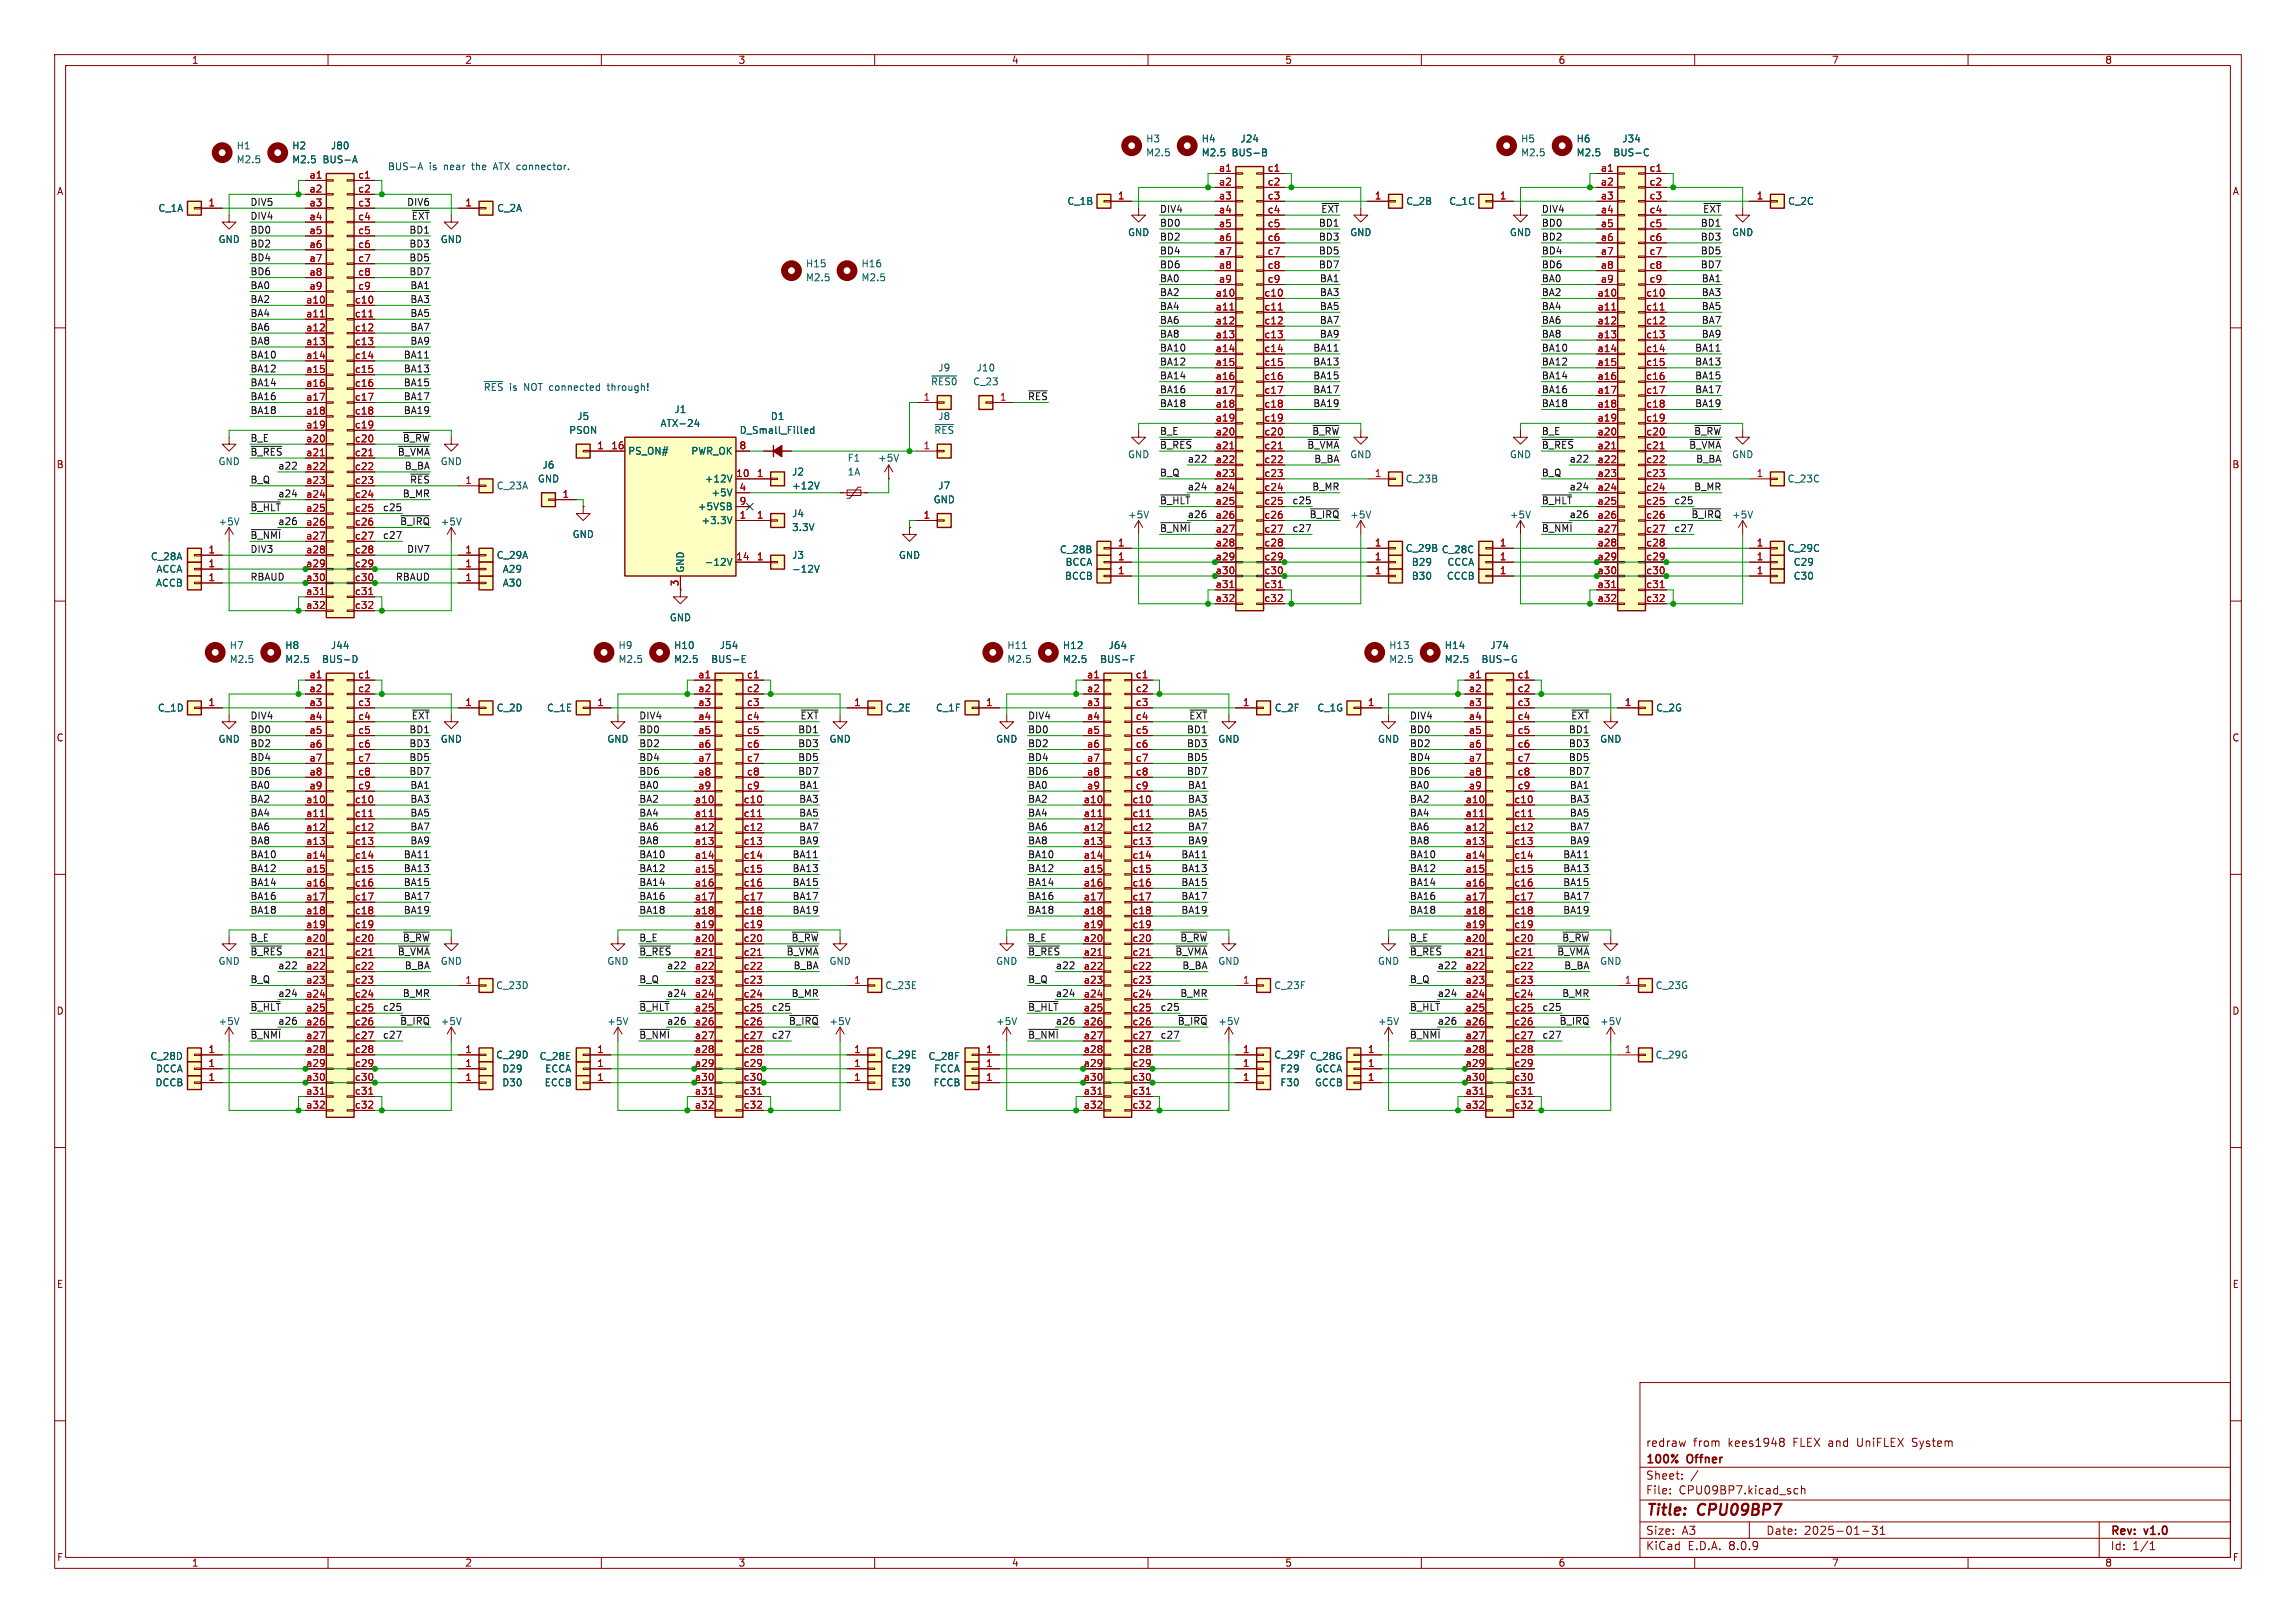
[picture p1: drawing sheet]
<svg xmlns="http://www.w3.org/2000/svg" width="420mm" height="297mm" viewBox="0 0 420 297" stroke-linecap="round" stroke-linejoin="round" font-family="sans-serif">
<defs><g id="words">
<g font-size="2.8" fill="#840000">
<text x="301" y="277.9">Title:</text>
<text x="310.6" y="277.9">CPU09BP7</text>
</g>
<g font-size="2.1" fill="#840000">
<text x="301" y="268.2">100%</text>
<text x="301" y="265">redraw</text>
<text x="308.7" y="268.2">Offner</text>
<text x="309.7" y="265">from</text>
<text x="316.2" y="265">kees1948</text>
<text x="328.2" y="265">FLEX and</text>
<text x="340.1" y="265">UniFLEX</text>
<text x="350.4" y="265">System</text>
<text x="301" y="273.7">File:</text>
<text x="301" y="271">Sheet:</text>
<text x="307.1" y="273.7">CPU09BP7.kicad_sch</text>
<text x="301" y="281.1">Size:</text>
<text x="307.6" y="281.1">A3</text>
<text x="323" y="281.1">Date:</text>
<text x="330" y="281.1">2025-01-31</text>
<text x="386" y="281.3">Rev:</text>
<text x="392.4" y="281.3">v1.0</text>
<text x="301" y="283.9">KiCad</text>
<text x="308.7" y="283.9">E.D.A.</text>
<text x="316.3" y="283.9">8.0.9</text>
<text x="386" y="283.9">Id:</text>
<text x="390.1" y="283.9">1/1</text>
</g>
<g font-size="1.8" fill="#840000">
<text x="35" y="11.9">1</text>
<text x="85" y="11.9">2</text>
<text x="135" y="11.9">3</text>
<text x="185" y="11.9">4</text>
<text x="235" y="11.9">5</text>
<text x="285" y="11.9">6</text>
<text x="335" y="11.9">7</text>
<text x="385" y="11.9">8</text>
<text x="10.3" y="35.9">A</text>
<text x="408.3" y="35.9">A</text>
<text x="10.3" y="85.9">B</text>
<text x="408.2" y="85.9">B</text>
<text x="10.3" y="135.9">C</text>
<text x="408.2" y="135.9">C</text>
<text x="10.3" y="185.9">D</text>
<text x="408.2" y="185.9">D</text>
<text x="10.3" y="235.9">E</text>
<text x="408.3" y="235.9">E</text>
<text x="10.3" y="285.9">F</text>
<text x="35" y="286.9">1</text>
<text x="85" y="286.9">2</text>
<text x="135" y="286.9">3</text>
<text x="185" y="286.9">4</text>
<text x="235" y="286.9">5</text>
<text x="285" y="286.9">6</text>
<text x="335" y="286.9">7</text>
<text x="385" y="286.9">8</text>
<text x="408.3" y="285.9">F</text>
</g>
<g font-size="1.8" fill="#006464">
<text x="43.2" y="27.5">H1</text>
<text x="53.3" y="27.5">H2</text>
<text x="60.4" y="27.5">J80</text>
<text x="209.6" y="26.3">H3</text>
<text x="209.6" y="28.8">M2.5</text>
<text x="219.7" y="26.3">H4</text>
<text x="219.7" y="28.8">M2.5</text>
<text x="225.2" y="28.8">BUS-B</text>
<text x="226.8" y="26.3">J24</text>
<text x="278.1" y="26.3">H5</text>
<text x="278.1" y="28.8">M2.5</text>
<text x="288.3" y="26.3">H6</text>
<text x="288.3" y="28.8">M2.5</text>
<text x="295" y="28.8">BUS-C</text>
<text x="296.7" y="26.3">J34</text>
<text x="43.2" y="30.1">M2.5</text>
<text x="53.3" y="30.1">M2.5</text>
<text x="58.9" y="30.1">BUS-A</text>
<text x="28.9" y="39">C_1A</text>
<text x="90.8" y="39">C_2A</text>
<text x="195.2" y="37.7">C_1B</text>
<text x="257.1" y="37.7">C_2B</text>
<text x="265" y="37.7">C_1C</text>
<text x="327" y="37.7">C_2C</text>
<text x="39.9" y="44.7">GND</text>
<text x="80.5" y="44.7">GND</text>
<text x="206.2" y="43.4">GND</text>
<text x="246.9" y="43.4">GND</text>
<text x="276.1" y="43.4">GND</text>
<text x="316.7" y="43.4">GND</text>
<text x="147.3" y="49.1">H15</text>
<text x="147.3" y="51.7">M2.5</text>
<text x="157.5" y="49.1">H16</text>
<text x="157.5" y="51.7">M2.5</text>
<text x="170.2" y="70.7">~{RES0} C_23</text>
<text x="171.5" y="68.2">J9</text>
<text x="178.5" y="68.2">J10</text>
<text x="105.5" y="77.1">J5</text>
<text x="123.3" y="75.8">J1</text>
<text x="140.9" y="77.1">D1</text>
<text x="171.5" y="77.1">J8</text>
<text x="104" y="79.6">PSON</text>
<text x="114.8" y="83.4">PS_ON#</text>
<text x="120.7" y="78.3">ATX-24</text>
<text x="126.3" y="83.4">PWR_OK</text>
<text x="135.2" y="79.6">D_Small_Filled</text>
<text x="170.8" y="79.6">~{RES}</text>
<text x="39.9" y="85.3">GND</text>
<text x="80.5" y="85.3">GND</text>
<text x="90.8" y="89.8">C_23A</text>
<text x="98.3" y="88.5">GND</text>
<text x="99.1" y="86">J6</text>
<text x="128.8" y="88.5">+12V</text>
<text x="144.8" y="87.2">J2</text>
<text x="144.8" y="89.8">+12V</text>
<text x="155" y="84.7">F1</text>
<text x="155" y="87.2">1A</text>
<text x="160.5" y="84.7">+5V</text>
<text x="171.5" y="89.8">J7</text>
<text x="206.2" y="84">GND</text>
<text x="246.9" y="84">GND</text>
<text x="257" y="88.5">C_23B</text>
<text x="276.1" y="84">GND</text>
<text x="316.7" y="84">GND</text>
<text x="326.9" y="88.5">C_23C</text>
<text x="127.6" y="93.6">+5VSB</text>
<text x="130" y="91">+5V</text>
<text x="144.8" y="94.8">J4</text>
<text x="170.7" y="92.3">GND</text>
<text x="206.2" y="95.1">+5V</text>
<text x="276.1" y="95.1">+5V</text>
<text x="39.9" y="96.3">+5V</text>
<text x="104.6" y="98.7">GND</text>
<text x="128.2" y="96.1">+3.3V</text>
<text x="144.8" y="97.4">3.3V</text>
<text x="193.8" y="101.4">C_28B</text>
<text x="257" y="101.2">C_29B C_28C</text>
<text x="326.9" y="101.2">C_29C</text>
<text x="27.5" y="102.7">C_28A</text>
<text x="28.4" y="107.5">ACCB</text>
<text x="28.5" y="105">ACCA</text>
<text x="90.8" y="102.5">C_29A</text>
<text x="91.9" y="107.5">A30</text>
<text x="91.9" y="105">A29</text>
<text x="125.3" y="104.9" transform="rotate(-90 125.3 104.9)">GND</text>
<text x="128.8" y="103.7">-12V</text>
<text x="144.8" y="102.5">J3</text>
<text x="144.8" y="105">-12V</text>
<text x="164.3" y="102.5">GND</text>
<text x="194.7" y="106.3">BCCB</text>
<text x="194.8" y="103.7">BCCA</text>
<text x="258.1" y="103.7">B29</text>
<text x="258.1" y="106.3">B30</text>
<text x="264.6" y="106.3">CCCB</text>
<text x="264.7" y="103.7">CCCA</text>
<text x="328" y="103.7">C29</text>
<text x="328" y="106.3">C30</text>
<text x="122.4" y="113.9">GND</text>
<text x="41.9" y="119">H7</text>
<text x="52.1" y="119">H8</text>
<text x="60.4" y="119">J44</text>
<text x="113" y="119">H9</text>
<text x="123.2" y="119">H10</text>
<text x="131.6" y="119">J54</text>
<text x="184.2" y="119">H11</text>
<text x="194.3" y="119">H12</text>
<text x="202.7" y="119">J64</text>
<text x="254" y="119">H13</text>
<text x="264.2" y="119">H14</text>
<text x="272.5" y="119">J74</text>
<text x="41.9" y="121.5">M2.5</text>
<text x="52.1" y="121.5">M2.5</text>
<text x="58.8" y="121.5">BUS-D</text>
<text x="113" y="121.5">M2.5</text>
<text x="123.2" y="121.5">M2.5</text>
<text x="130" y="121.5">BUS-E</text>
<text x="184.2" y="121.5">M2.5</text>
<text x="194.3" y="121.5">M2.5</text>
<text x="201.1" y="121.5">BUS-F</text>
<text x="254" y="121.5">M2.5</text>
<text x="264.2" y="121.5">M2.5</text>
<text x="270.9" y="121.5">BUS-G</text>
<text x="28.8" y="130.4">C_1D</text>
<text x="90.8" y="130.4">C_2D</text>
<text x="100" y="130.4">C_1E</text>
<text x="161.9" y="130.4">C_2E</text>
<text x="171.1" y="130.4">C_1F</text>
<text x="233.1" y="130.4">C_2F</text>
<text x="240.9" y="130.4">C_1G</text>
<text x="302.8" y="130.4">C_2G</text>
<text x="39.9" y="136.1">GND</text>
<text x="80.5" y="136.1">GND</text>
<text x="111" y="136.1">GND</text>
<text x="151.6" y="136.1">GND</text>
<text x="182.1" y="136.1">GND</text>
<text x="222.8" y="136.1">GND</text>
<text x="252" y="136.1">GND</text>
<text x="292.6" y="136.1">GND</text>
<text x="39.9" y="176.8">GND</text>
<text x="80.5" y="176.8">GND</text>
<text x="111" y="176.8">GND</text>
<text x="151.6" y="176.8">GND</text>
<text x="182.1" y="176.8">GND</text>
<text x="222.8" y="176.8">GND</text>
<text x="252" y="176.8">GND</text>
<text x="292.6" y="176.8">GND</text>
<text x="90.7" y="181.2">C_23D</text>
<text x="161.8" y="181.2">C_23E</text>
<text x="233" y="181.2">C_23F</text>
<text x="302.8" y="181.2">C_23G</text>
<text x="39.9" y="187.8">+5V</text>
<text x="111" y="187.8">+5V</text>
<text x="182.1" y="187.8">+5V</text>
<text x="252" y="187.8">+5V</text>
<text x="27.4" y="194.2">C_28D</text>
<text x="28.4" y="196.4">DCCA</text>
<text x="90.7" y="193.9">C_29D</text>
<text x="91.8" y="196.4">D29</text>
<text x="98.6" y="194.2">C_28E</text>
<text x="99.6" y="196.4">ECCA</text>
<text x="161.8" y="193.9">C_29E</text>
<text x="163" y="196.4">E29</text>
<text x="169.7" y="194.2">C_28F</text>
<text x="170.8" y="196.4">FCCA</text>
<text x="233" y="193.9">C_29F C_28G</text>
<text x="234.1" y="196.4">F29</text>
<text x="240.5" y="196.4">GCCA</text>
<text x="302.8" y="193.9">C_29G</text>
<text x="28.3" y="199">DCCB</text>
<text x="91.8" y="199">D30</text>
<text x="99.5" y="199">ECCB</text>
<text x="163" y="199">E30</text>
<text x="170.7" y="199">FCCB</text>
<text x="234.1" y="199">F30</text>
<text x="240.4" y="199">GCCB</text>
</g>
<g font-size="1.8" fill="#a90000">
<text x="56.5" y="32.8">a1</text>
<text x="56.5" y="35.3">a2</text>
<text x="65.4" y="32.8">c1</text>
<text x="65.4" y="35.3">c2</text>
<text x="222.9" y="31.5">a1</text>
<text x="222.9" y="34">a2</text>
<text x="231.8" y="31.5">c1</text>
<text x="231.8" y="34">c2</text>
<text x="292.7" y="31.5">a1</text>
<text x="292.7" y="34">a2</text>
<text x="301.6" y="31.5">c1</text>
<text x="301.6" y="34">c2</text>
<text x="38" y="37.8">1</text>
<text x="56.5" y="37.8">a3</text>
<text x="56.5" y="40.4">a4</text>
<text x="65.4" y="37.8">c3</text>
<text x="65.4" y="40.4">c4</text>
<text x="85" y="37.8">1</text>
<text x="204.4" y="36.6">1</text>
<text x="222.9" y="36.6">a3</text>
<text x="222.9" y="39.1">a4</text>
<text x="222.9" y="41.7">a5</text>
<text x="231.8" y="36.6">c3</text>
<text x="231.8" y="39.1">c4</text>
<text x="231.8" y="41.7">c5</text>
<text x="251.4" y="36.6">1</text>
<text x="274.2" y="36.6">1</text>
<text x="292.7" y="36.6">a3</text>
<text x="292.7" y="39.1">a4</text>
<text x="292.7" y="41.7">a5</text>
<text x="301.6" y="36.6">c3</text>
<text x="301.6" y="39.1">c4</text>
<text x="301.6" y="41.7">c5</text>
<text x="321.2" y="36.6">1</text>
<text x="56.5" y="42.9">a5</text>
<text x="56.5" y="45.5">a6</text>
<text x="65.4" y="42.9">c5</text>
<text x="65.4" y="45.5">c6</text>
<text x="222.9" y="44.2">a6</text>
<text x="222.9" y="46.7">a7</text>
<text x="231.8" y="44.2">c6</text>
<text x="231.8" y="46.7">c7</text>
<text x="292.7" y="44.2">a6</text>
<text x="292.7" y="46.7">a7</text>
<text x="301.6" y="44.2">c6</text>
<text x="301.6" y="46.7">c7</text>
<text x="56.5" y="48">a7</text>
<text x="56.5" y="50.5">a8</text>
<text x="56.5" y="53.1">a9</text>
<text x="65.4" y="48">c7</text>
<text x="65.4" y="50.5">c8</text>
<text x="65.4" y="53.1">c9</text>
<text x="222.9" y="49.3">a8</text>
<text x="222.9" y="51.8">a9</text>
<text x="231.8" y="49.3">c8</text>
<text x="231.8" y="51.8">c9</text>
<text x="292.7" y="49.3">a8</text>
<text x="292.7" y="51.8">a9</text>
<text x="301.6" y="49.3">c8</text>
<text x="301.6" y="51.8">c9</text>
<text x="55.9" y="55.6">a10</text>
<text x="55.9" y="58.2">a11</text>
<text x="64.8" y="55.6">c10</text>
<text x="64.8" y="58.2">c11</text>
<text x="222.3" y="54.4">a10</text>
<text x="222.3" y="56.9">a11</text>
<text x="222.3" y="59.4">a12</text>
<text x="231.2" y="54.4">c10</text>
<text x="231.2" y="56.9">c11</text>
<text x="231.2" y="59.4">c12</text>
<text x="292.1" y="54.4">a10</text>
<text x="292.1" y="56.9">a11</text>
<text x="292.1" y="59.4">a12</text>
<text x="301" y="54.4">c10</text>
<text x="301" y="56.9">c11</text>
<text x="301" y="59.4">c12</text>
<text x="55.9" y="60.7">a12</text>
<text x="55.9" y="63.2">a13</text>
<text x="55.9" y="65.8">a14</text>
<text x="64.8" y="60.7">c12</text>
<text x="64.8" y="63.2">c13</text>
<text x="64.8" y="65.8">c14</text>
<text x="222.3" y="62">a13</text>
<text x="222.3" y="64.5">a14</text>
<text x="231.2" y="62">c13</text>
<text x="231.2" y="64.5">c14</text>
<text x="292.1" y="62">a13</text>
<text x="292.1" y="64.5">a14</text>
<text x="301" y="62">c13</text>
<text x="301" y="64.5">c14</text>
<text x="55.9" y="68.3">a15</text>
<text x="55.9" y="70.9">a16</text>
<text x="64.8" y="68.3">c15</text>
<text x="64.8" y="70.9">c16</text>
<text x="222.3" y="67.1">a15</text>
<text x="222.3" y="69.6">a16</text>
<text x="231.2" y="67.1">c15</text>
<text x="231.2" y="69.6">c16</text>
<text x="292.1" y="67.1">a15</text>
<text x="292.1" y="69.6">a16</text>
<text x="301" y="67.1">c15</text>
<text x="301" y="69.6">c16</text>
<text x="55.9" y="73.4">a17</text>
<text x="55.9" y="75.9">a18</text>
<text x="64.8" y="73.4">c17</text>
<text x="64.8" y="75.9">c18</text>
<text x="168.8" y="73.4">1</text>
<text x="182.8" y="73.4">1</text>
<text x="222.3" y="72.1">a17</text>
<text x="222.3" y="74.7">a18</text>
<text x="222.3" y="77.2">a19</text>
<text x="231.2" y="72.1">c17</text>
<text x="231.2" y="74.7">c18</text>
<text x="231.2" y="77.2">c19</text>
<text x="292.1" y="72.1">a17</text>
<text x="292.1" y="74.7">a18</text>
<text x="292.1" y="77.2">a19</text>
<text x="301" y="72.1">c17</text>
<text x="301" y="74.7">c18</text>
<text x="301" y="77.2">c19</text>
<text x="55.9" y="78.5">a19</text>
<text x="55.9" y="81">a20</text>
<text x="55.9" y="83.6">a21</text>
<text x="64.8" y="78.5">c19</text>
<text x="64.8" y="81">c20</text>
<text x="64.8" y="83.6">c21</text>
<text x="109.1" y="82.3">1</text>
<text x="111.7" y="82.3">16</text>
<text x="135.2" y="82.3">8</text>
<text x="168.8" y="82.3">1</text>
<text x="222.3" y="79.8">a20</text>
<text x="222.3" y="82.3">a21</text>
<text x="231.2" y="79.8">c20</text>
<text x="231.2" y="82.3">c21</text>
<text x="292.1" y="79.8">a20</text>
<text x="292.1" y="82.3">a21</text>
<text x="301" y="79.8">c20</text>
<text x="301" y="82.3">c21</text>
<text x="55.9" y="86.1">a22</text>
<text x="55.9" y="88.6">a23</text>
<text x="64.8" y="86.1">c22</text>
<text x="64.8" y="88.6">c23</text>
<text x="85" y="88.6">1</text>
<text x="134.6" y="87.4">10</text>
<text x="135.2" y="89.9">4</text>
<text x="138.4" y="87.4">1</text>
<text x="222.3" y="84.8">a22</text>
<text x="222.3" y="87.4">a23</text>
<text x="222.3" y="89.9">a24</text>
<text x="231.2" y="84.8">c22</text>
<text x="231.2" y="87.4">c23</text>
<text x="231.2" y="89.9">c24</text>
<text x="251.4" y="87.4">1</text>
<text x="292.1" y="84.8">a22</text>
<text x="292.1" y="87.4">a23</text>
<text x="292.1" y="89.9">a24</text>
<text x="301" y="84.8">c22</text>
<text x="301" y="87.4">c23</text>
<text x="301" y="89.9">c24</text>
<text x="321.2" y="87.4">1</text>
<text x="55.9" y="91.2">a24</text>
<text x="55.9" y="93.7">a25</text>
<text x="64.8" y="91.2">c24</text>
<text x="64.8" y="93.7">c25</text>
<text x="102.8" y="91.2">1</text>
<text x="135.2" y="95">1</text>
<text x="135.2" y="92.5">9</text>
<text x="138.4" y="95">1</text>
<text x="168.8" y="95">1</text>
<text x="222.3" y="92.5">a25</text>
<text x="222.3" y="95">a26</text>
<text x="231.2" y="92.5">c25</text>
<text x="231.2" y="95">c26</text>
<text x="292.1" y="92.5">a25</text>
<text x="292.1" y="95">a26</text>
<text x="301" y="92.5">c25</text>
<text x="301" y="95">c26</text>
<text x="38" y="101.3">1</text>
<text x="55.9" y="96.3">a26</text>
<text x="55.9" y="98.8">a27</text>
<text x="55.9" y="101.3">a28</text>
<text x="64.8" y="96.3">c26</text>
<text x="64.8" y="98.8">c27</text>
<text x="64.8" y="101.3">c28</text>
<text x="85" y="101.3">1</text>
<text x="204.4" y="100.1">1</text>
<text x="222.3" y="97.5">a27</text>
<text x="222.3" y="100.1">a28</text>
<text x="231.2" y="97.5">c27</text>
<text x="231.2" y="100.1">c28</text>
<text x="251.4" y="100.1">1</text>
<text x="274.2" y="100.1">1</text>
<text x="292.1" y="97.5">a27</text>
<text x="292.1" y="100.1">a28</text>
<text x="301" y="97.5">c27</text>
<text x="301" y="100.1">c28</text>
<text x="321.2" y="100.1">1</text>
<text x="38" y="103.9">1</text>
<text x="38" y="106.4">1</text>
<text x="55.9" y="103.9">a29</text>
<text x="55.9" y="106.4">a30</text>
<text x="64.8" y="103.9">c29</text>
<text x="64.8" y="106.4">c30</text>
<text x="85" y="106.4">1</text>
<text x="85" y="103.9">1</text>
<text x="124.2" y="107.4" transform="rotate(-90 124.2 107.4)">3</text>
<text x="134.6" y="102.6">14</text>
<text x="138.4" y="102.6">1</text>
<text x="204.4" y="102.6">1</text>
<text x="204.4" y="105.2">1</text>
<text x="222.3" y="102.6">a29</text>
<text x="222.3" y="105.2">a30</text>
<text x="222.3" y="107.7">a31</text>
<text x="231.2" y="102.6">c29</text>
<text x="231.2" y="105.2">c30</text>
<text x="231.2" y="107.7">c31</text>
<text x="251.4" y="102.6">1</text>
<text x="251.4" y="105.2">1</text>
<text x="274.2" y="105.2">1</text>
<text x="274.2" y="102.6">1</text>
<text x="292.1" y="102.6">a29</text>
<text x="292.1" y="105.2">a30</text>
<text x="292.1" y="107.7">a31</text>
<text x="301" y="102.6">c29</text>
<text x="301" y="105.2">c30</text>
<text x="301" y="107.7">c31</text>
<text x="321.2" y="102.6">1</text>
<text x="321.2" y="105.2">1</text>
<text x="55.9" y="109">a31</text>
<text x="55.9" y="111.5">a32</text>
<text x="64.8" y="109">c31</text>
<text x="64.8" y="111.5">c32</text>
<text x="222.3" y="110.2">a32</text>
<text x="231.2" y="110.2">c32</text>
<text x="292.1" y="110.2">a32</text>
<text x="301" y="110.2">c32</text>
<text x="56.5" y="124.2">a1</text>
<text x="65.4" y="124.2">c1</text>
<text x="127.6" y="124.2">a1</text>
<text x="136.5" y="124.2">c1</text>
<text x="198.7" y="124.2">a1</text>
<text x="207.7" y="124.2">c1</text>
<text x="268.6" y="124.2">a1</text>
<text x="277.5" y="124.2">c1</text>
<text x="38" y="129.3">1</text>
<text x="56.5" y="126.7">a2</text>
<text x="56.5" y="129.3">a3</text>
<text x="56.5" y="131.8">a4</text>
<text x="65.4" y="126.7">c2</text>
<text x="65.4" y="129.3">c3</text>
<text x="65.4" y="131.8">c4</text>
<text x="85" y="129.3">1</text>
<text x="109.1" y="129.3">1</text>
<text x="127.6" y="126.7">a2</text>
<text x="127.6" y="129.3">a3</text>
<text x="127.6" y="131.8">a4</text>
<text x="136.5" y="126.7">c2</text>
<text x="136.5" y="129.3">c3</text>
<text x="136.5" y="131.8">c4</text>
<text x="156.1" y="129.3">1</text>
<text x="180.3" y="129.3">1</text>
<text x="198.7" y="126.7">a2</text>
<text x="198.7" y="129.3">a3</text>
<text x="198.7" y="131.8">a4</text>
<text x="207.7" y="126.7">c2</text>
<text x="207.7" y="129.3">c3</text>
<text x="207.7" y="131.8">c4</text>
<text x="227.3" y="129.3">1</text>
<text x="250.1" y="129.3">1</text>
<text x="268.6" y="126.7">a2</text>
<text x="268.6" y="129.3">a3</text>
<text x="268.6" y="131.8">a4</text>
<text x="277.5" y="126.7">c2</text>
<text x="277.5" y="129.3">c3</text>
<text x="277.5" y="131.8">c4</text>
<text x="297.1" y="129.3">1</text>
<text x="56.5" y="134.4">a5</text>
<text x="56.5" y="136.9">a6</text>
<text x="65.4" y="134.4">c5</text>
<text x="65.4" y="136.9">c6</text>
<text x="127.6" y="134.4">a5</text>
<text x="127.6" y="136.9">a6</text>
<text x="136.5" y="134.4">c5</text>
<text x="136.5" y="136.9">c6</text>
<text x="198.7" y="134.4">a5</text>
<text x="198.7" y="136.9">a6</text>
<text x="207.7" y="134.4">c5</text>
<text x="207.7" y="136.9">c6</text>
<text x="268.6" y="134.4">a5</text>
<text x="268.6" y="136.9">a6</text>
<text x="277.5" y="134.4">c5</text>
<text x="277.5" y="136.9">c6</text>
<text x="56.5" y="139.4">a7</text>
<text x="56.5" y="142">a8</text>
<text x="65.4" y="139.4">c7</text>
<text x="65.4" y="142">c8</text>
<text x="127.6" y="139.4">a7</text>
<text x="127.6" y="142">a8</text>
<text x="136.5" y="139.4">c7</text>
<text x="136.5" y="142">c8</text>
<text x="198.7" y="139.4">a7</text>
<text x="198.7" y="142">a8</text>
<text x="207.7" y="139.4">c7</text>
<text x="207.7" y="142">c8</text>
<text x="268.6" y="139.4">a7</text>
<text x="268.6" y="142">a8</text>
<text x="277.5" y="139.4">c7</text>
<text x="277.5" y="142">c8</text>
<text x="55.9" y="147.1">a10</text>
<text x="55.9" y="149.6">a11</text>
<text x="56.5" y="144.5">a9</text>
<text x="64.8" y="147.1">c10</text>
<text x="64.8" y="149.6">c11</text>
<text x="65.4" y="144.5">c9</text>
<text x="127" y="147.1">a10</text>
<text x="127" y="149.6">a11</text>
<text x="127.6" y="144.5">a9</text>
<text x="135.9" y="147.1">c10</text>
<text x="135.9" y="149.6">c11</text>
<text x="136.5" y="144.5">c9</text>
<text x="198.1" y="147.1">a10</text>
<text x="198.1" y="149.6">a11</text>
<text x="198.7" y="144.5">a9</text>
<text x="207.1" y="147.1">c10</text>
<text x="207.1" y="149.6">c11</text>
<text x="207.7" y="144.5">c9</text>
<text x="268" y="147.1">a10</text>
<text x="268" y="149.6">a11</text>
<text x="268.6" y="144.5">a9</text>
<text x="276.9" y="147.1">c10</text>
<text x="276.9" y="149.6">c11</text>
<text x="277.5" y="144.5">c9</text>
<text x="55.9" y="152.1">a12</text>
<text x="55.9" y="154.7">a13</text>
<text x="64.8" y="152.1">c12</text>
<text x="64.8" y="154.7">c13</text>
<text x="127" y="152.1">a12</text>
<text x="127" y="154.7">a13</text>
<text x="135.9" y="152.1">c12</text>
<text x="135.9" y="154.7">c13</text>
<text x="198.1" y="152.1">a12</text>
<text x="198.1" y="154.7">a13</text>
<text x="207.1" y="152.1">c12</text>
<text x="207.1" y="154.7">c13</text>
<text x="268" y="152.1">a12</text>
<text x="268" y="154.7">a13</text>
<text x="276.9" y="152.1">c12</text>
<text x="276.9" y="154.7">c13</text>
<text x="55.9" y="157.2">a14</text>
<text x="55.9" y="159.8">a15</text>
<text x="64.8" y="157.2">c14</text>
<text x="64.8" y="159.8">c15</text>
<text x="127" y="157.2">a14</text>
<text x="127" y="159.8">a15</text>
<text x="135.9" y="157.2">c14</text>
<text x="135.9" y="159.8">c15</text>
<text x="198.1" y="157.2">a14</text>
<text x="198.1" y="159.8">a15</text>
<text x="207.1" y="157.2">c14</text>
<text x="207.1" y="159.8">c15</text>
<text x="268" y="157.2">a14</text>
<text x="268" y="159.8">a15</text>
<text x="276.9" y="157.2">c14</text>
<text x="276.9" y="159.8">c15</text>
<text x="55.9" y="162.3">a16</text>
<text x="55.9" y="164.8">a17</text>
<text x="55.9" y="167.4">a18</text>
<text x="64.8" y="162.3">c16</text>
<text x="64.8" y="164.8">c17</text>
<text x="64.8" y="167.4">c18</text>
<text x="127" y="162.3">a16</text>
<text x="127" y="164.8">a17</text>
<text x="127" y="167.4">a18</text>
<text x="135.9" y="162.3">c16</text>
<text x="135.9" y="164.8">c17</text>
<text x="135.9" y="167.4">c18</text>
<text x="198.1" y="162.3">a16</text>
<text x="198.1" y="164.8">a17</text>
<text x="198.1" y="167.4">a18</text>
<text x="207.1" y="162.3">c16</text>
<text x="207.1" y="164.8">c17</text>
<text x="207.1" y="167.4">c18</text>
<text x="268" y="162.3">a16</text>
<text x="268" y="164.8">a17</text>
<text x="268" y="167.4">a18</text>
<text x="276.9" y="162.3">c16</text>
<text x="276.9" y="164.8">c17</text>
<text x="276.9" y="167.4">c18</text>
<text x="55.9" y="169.9">a19</text>
<text x="55.9" y="172.5">a20</text>
<text x="64.8" y="169.9">c19</text>
<text x="64.8" y="172.5">c20</text>
<text x="127" y="169.9">a19</text>
<text x="127" y="172.5">a20</text>
<text x="135.9" y="169.9">c19</text>
<text x="135.9" y="172.5">c20</text>
<text x="198.1" y="169.9">a19</text>
<text x="198.1" y="172.5">a20</text>
<text x="207.1" y="169.9">c19</text>
<text x="207.1" y="172.5">c20</text>
<text x="268" y="169.9">a19</text>
<text x="268" y="172.5">a20</text>
<text x="276.9" y="169.9">c19</text>
<text x="276.9" y="172.5">c20</text>
<text x="55.9" y="175">a21</text>
<text x="55.9" y="177.5">a22</text>
<text x="64.8" y="175">c21</text>
<text x="64.8" y="177.5">c22</text>
<text x="127" y="175">a21</text>
<text x="127" y="177.5">a22</text>
<text x="135.9" y="175">c21</text>
<text x="135.9" y="177.5">c22</text>
<text x="198.1" y="175">a21</text>
<text x="198.1" y="177.5">a22</text>
<text x="207.1" y="175">c21</text>
<text x="207.1" y="177.5">c22</text>
<text x="268" y="175">a21</text>
<text x="268" y="177.5">a22</text>
<text x="276.9" y="175">c21</text>
<text x="276.9" y="177.5">c22</text>
<text x="55.9" y="180.1">a23</text>
<text x="55.9" y="182.6">a24</text>
<text x="55.9" y="185.2">a25</text>
<text x="64.8" y="180.1">c23</text>
<text x="64.8" y="182.6">c24</text>
<text x="64.8" y="185.2">c25</text>
<text x="85" y="180.1">1</text>
<text x="127" y="180.1">a23</text>
<text x="127" y="182.6">a24</text>
<text x="127" y="185.2">a25</text>
<text x="135.9" y="180.1">c23</text>
<text x="135.9" y="182.6">c24</text>
<text x="135.9" y="185.2">c25</text>
<text x="156.1" y="180.1">1</text>
<text x="198.1" y="180.1">a23</text>
<text x="198.1" y="182.6">a24</text>
<text x="198.1" y="185.2">a25</text>
<text x="207.1" y="180.1">c23</text>
<text x="207.1" y="182.6">c24</text>
<text x="207.1" y="185.2">c25</text>
<text x="227.3" y="180.1">1</text>
<text x="268" y="180.1">a23</text>
<text x="268" y="182.6">a24</text>
<text x="268" y="185.2">a25</text>
<text x="276.9" y="180.1">c23</text>
<text x="276.9" y="182.6">c24</text>
<text x="276.9" y="185.2">c25</text>
<text x="297.1" y="180.1">1</text>
<text x="55.9" y="187.7">a26</text>
<text x="55.9" y="190.2">a27</text>
<text x="64.8" y="187.7">c26</text>
<text x="64.8" y="190.2">c27</text>
<text x="127" y="187.7">a26</text>
<text x="127" y="190.2">a27</text>
<text x="135.9" y="187.7">c26</text>
<text x="135.9" y="190.2">c27</text>
<text x="198.1" y="187.7">a26</text>
<text x="198.1" y="190.2">a27</text>
<text x="207.1" y="187.7">c26</text>
<text x="207.1" y="190.2">c27</text>
<text x="268" y="187.7">a26</text>
<text x="268" y="190.2">a27</text>
<text x="276.9" y="187.7">c26</text>
<text x="276.9" y="190.2">c27</text>
<text x="38" y="197.9">1</text>
<text x="38" y="192.8">1</text>
<text x="38" y="195.3">1</text>
<text x="55.9" y="192.8">a28</text>
<text x="55.9" y="195.3">a29</text>
<text x="55.9" y="197.9">a30</text>
<text x="64.8" y="192.8">c28</text>
<text x="64.8" y="195.3">c29</text>
<text x="64.8" y="197.9">c30</text>
<text x="85" y="192.8">1</text>
<text x="85" y="195.3">1</text>
<text x="85" y="197.9">1</text>
<text x="109.1" y="195.3">1</text>
<text x="109.1" y="192.8">1</text>
<text x="109.1" y="197.9">1</text>
<text x="127" y="192.8">a28</text>
<text x="127" y="195.3">a29</text>
<text x="127" y="197.9">a30</text>
<text x="135.9" y="192.8">c28</text>
<text x="135.9" y="195.3">c29</text>
<text x="135.9" y="197.9">c30</text>
<text x="156.1" y="192.8">1</text>
<text x="156.1" y="195.3">1</text>
<text x="156.1" y="197.9">1</text>
<text x="180.3" y="197.9">1</text>
<text x="180.3" y="195.3">1</text>
<text x="180.3" y="192.8">1</text>
<text x="198.1" y="192.8">a28</text>
<text x="198.1" y="195.3">a29</text>
<text x="198.1" y="197.9">a30</text>
<text x="207.1" y="192.8">c28</text>
<text x="207.1" y="195.3">c29</text>
<text x="207.1" y="197.9">c30</text>
<text x="227.3" y="192.8">1</text>
<text x="227.3" y="195.3">1</text>
<text x="227.3" y="197.9">1</text>
<text x="250.1" y="197.9">1</text>
<text x="250.1" y="195.3">1</text>
<text x="250.1" y="192.8">1</text>
<text x="268" y="192.8">a28</text>
<text x="268" y="195.3">a29</text>
<text x="268" y="197.9">a30</text>
<text x="276.9" y="192.8">c28</text>
<text x="276.9" y="195.3">c29</text>
<text x="276.9" y="197.9">c30</text>
<text x="297.1" y="192.8">1</text>
<text x="55.9" y="200.4">a31</text>
<text x="55.9" y="202.9">a32</text>
<text x="64.8" y="200.4">c31</text>
<text x="64.8" y="202.9">c32</text>
<text x="127" y="200.4">a31</text>
<text x="127" y="202.9">a32</text>
<text x="135.9" y="200.4">c31</text>
<text x="135.9" y="202.9">c32</text>
<text x="198.1" y="200.4">a31</text>
<text x="198.1" y="202.9">a32</text>
<text x="207.1" y="200.4">c31</text>
<text x="207.1" y="202.9">c32</text>
<text x="268" y="200.4">a31</text>
<text x="268" y="202.9">a32</text>
<text x="276.9" y="200.4">c31</text>
<text x="276.9" y="202.9">c32</text>
</g>
<g font-size="1.8" fill="#0000c2">
<text x="70.9" y="31.3">BUS-A</text>
<text x="78.5" y="31.3">is</text>
<text x="81.3" y="31.3">near</text>
<text x="86.7" y="31.3">the</text>
<text x="90.8" y="31.3">ATX connector.</text>
<text x="88.4" y="71.7">~{RES}</text>
<text x="93.2" y="71.7">is</text>
<text x="96" y="71.7">NOT connected</text>
<text x="111.6" y="71.7">through!</text>
</g>
<g font-size="1.8" fill="#0f0f0f">
<text x="45.7" y="37.8">DIV5</text>
<text x="45.7" y="40.3">DIV4</text>
<text x="74.4" y="37.8">DIV6</text>
<text x="75.2" y="40.3">~{EXT}</text>
<text x="212.1" y="39">DIV4</text>
<text x="212.1" y="41.6">BD0</text>
<text x="241.2" y="41.6">BD1</text>
<text x="241.6" y="39">~{EXT}</text>
<text x="281.9" y="41.6">BD0</text>
<text x="281.9" y="39">DIV4</text>
<text x="311" y="41.6">BD1</text>
<text x="311.4" y="39">~{EXT}</text>
<text x="45.7" y="47.9">BD4</text>
<text x="45.7" y="45.4">BD2</text>
<text x="45.7" y="42.8">BD0</text>
<text x="74.8" y="42.8">BD1</text>
<text x="74.8" y="47.9">BD5</text>
<text x="74.8" y="45.4">BD3</text>
<text x="212.1" y="46.6">BD4</text>
<text x="212.1" y="44.1">BD2</text>
<text x="241.2" y="46.6">BD5</text>
<text x="241.2" y="44.1">BD3</text>
<text x="281.9" y="44.1">BD2</text>
<text x="281.9" y="46.6">BD4</text>
<text x="311" y="44.1">BD3</text>
<text x="311" y="46.6">BD5</text>
<text x="45.7" y="53">BA0</text>
<text x="45.7" y="50.5">BD6</text>
<text x="74.8" y="50.5">BD7</text>
<text x="75" y="53">BA1</text>
<text x="212.1" y="51.7">BA0</text>
<text x="212.1" y="49.2">BD6</text>
<text x="241.2" y="49.2">BD7</text>
<text x="241.3" y="51.7">BA1</text>
<text x="281.9" y="49.2">BD6</text>
<text x="281.9" y="51.7">BA0</text>
<text x="311" y="49.2">BD7</text>
<text x="311.2" y="51.7">BA1</text>
<text x="45.7" y="55.5">BA2</text>
<text x="45.7" y="58.1">BA4</text>
<text x="75" y="58.1">BA5</text>
<text x="75" y="55.5">BA3</text>
<text x="212.1" y="59.3">BA6</text>
<text x="212.1" y="56.8">BA4</text>
<text x="212.1" y="54.3">BA2</text>
<text x="241.3" y="54.3">BA3</text>
<text x="241.3" y="56.8">BA5</text>
<text x="241.3" y="59.3">BA7</text>
<text x="281.9" y="54.3">BA2</text>
<text x="281.9" y="56.8">BA4</text>
<text x="281.9" y="59.3">BA6</text>
<text x="311.2" y="54.3">BA3</text>
<text x="311.2" y="56.8">BA5</text>
<text x="311.2" y="59.3">BA7</text>
<text x="45.7" y="60.6">BA6</text>
<text x="45.7" y="65.7">BA10</text>
<text x="45.7" y="63.2">BA8</text>
<text x="73.8" y="65.7">BA11</text>
<text x="75" y="63.2">BA9</text>
<text x="75" y="60.6">BA7</text>
<text x="212.1" y="61.9">BA8</text>
<text x="212.1" y="64.4">BA10</text>
<text x="240.1" y="64.4">BA11</text>
<text x="241.3" y="61.9">BA9</text>
<text x="281.9" y="61.9">BA8</text>
<text x="281.9" y="64.4">BA10</text>
<text x="310" y="64.4">BA11</text>
<text x="311.2" y="61.9">BA9</text>
<text x="45.7" y="70.8">BA14</text>
<text x="45.7" y="68.2">BA12</text>
<text x="73.8" y="68.2">BA13</text>
<text x="73.8" y="70.8">BA15</text>
<text x="212.1" y="67">BA12</text>
<text x="212.1" y="69.5">BA14</text>
<text x="240.1" y="69.5">BA15</text>
<text x="240.1" y="67">BA13</text>
<text x="281.9" y="69.5">BA14</text>
<text x="281.9" y="67">BA12</text>
<text x="310" y="69.5">BA15</text>
<text x="310" y="67">BA13</text>
<text x="45.7" y="73.3">BA16</text>
<text x="45.7" y="75.9">BA18</text>
<text x="73.8" y="75.9">BA19</text>
<text x="73.8" y="73.3">BA17</text>
<text x="187.9" y="73.3">~{RES}</text>
<text x="212.1" y="72">BA16</text>
<text x="212.1" y="74.6">BA18</text>
<text x="240.1" y="72">BA17</text>
<text x="240.1" y="74.6">BA19</text>
<text x="281.9" y="74.6">BA18</text>
<text x="281.9" y="72">BA16</text>
<text x="310" y="72">BA17</text>
<text x="310" y="74.6">BA19</text>
<text x="45.7" y="83.5">~{B_RES}</text>
<text x="45.7" y="80.9">B_E</text>
<text x="72.7" y="83.5">~{B_VMA}</text>
<text x="73.6" y="80.9">~{B_RW}</text>
<text x="212.1" y="79.7">B_E</text>
<text x="212.1" y="82.2">~{B_RES}</text>
<text x="239" y="82.2">~{B_VMA}</text>
<text x="239.9" y="79.7">~{B_RW}</text>
<text x="281.9" y="79.7">B_E</text>
<text x="281.9" y="82.2">~{B_RES}</text>
<text x="308.9" y="82.2">~{B_VMA}</text>
<text x="309.8" y="79.7">~{B_RW}</text>
<text x="45.7" y="88.6">B_Q</text>
<text x="50.8" y="86">a22</text>
<text x="73.9" y="86">B_BA</text>
<text x="74.9" y="88.6">~{RES}</text>
<text x="212.1" y="87.3">B_Q</text>
<text x="217.2" y="89.8">a24</text>
<text x="217.2" y="84.7">a22</text>
<text x="239.9" y="89.8">B_MR</text>
<text x="240.3" y="84.7">B_BA</text>
<text x="281.9" y="87.3">B_Q</text>
<text x="287" y="89.8">a24</text>
<text x="287" y="84.7">a22</text>
<text x="309.8" y="89.8">B_MR</text>
<text x="310.2" y="84.7">B_BA</text>
<text x="45.7" y="93.6">~{B_HLT}</text>
<text x="50.8" y="91.1">a24</text>
<text x="69.9" y="93.6">c25</text>
<text x="73.6" y="91.1">B_MR</text>
<text x="212.1" y="92.4">~{B_HLT}</text>
<text x="217.2" y="94.9">a26</text>
<text x="236.3" y="92.4">c25</text>
<text x="239.5" y="94.9">~{B_IRQ}+5V</text>
<text x="281.9" y="92.4">~{B_HLT}</text>
<text x="287" y="94.9">a26</text>
<text x="306.2" y="92.4">c25</text>
<text x="309.3" y="94.9">~{B_IRQ}+5V</text>
<text x="45.7" y="101.3">DIV3</text>
<text x="45.7" y="98.7">~{B_NMI}</text>
<text x="50.8" y="96.2">a26</text>
<text x="69.9" y="98.7">c27</text>
<text x="73.1" y="96.2">~{B_IRQ}+5V</text>
<text x="74.4" y="101.3">DIV7</text>
<text x="212.1" y="97.4">~{B_NMI}</text>
<text x="236.3" y="97.4">c27</text>
<text x="281.9" y="97.4">~{B_NMI}</text>
<text x="306.2" y="97.4">c27</text>
<text x="45.7" y="106.3">RBAUD</text>
<text x="72.3" y="106.3">RBAUD</text>
<text x="45.7" y="131.7">DIV4</text>
<text x="75.2" y="131.7">~{EXT}</text>
<text x="116.8" y="131.7">DIV4</text>
<text x="146.3" y="131.7">~{EXT}</text>
<text x="188" y="131.7">DIV4</text>
<text x="217.5" y="131.7">~{EXT}</text>
<text x="257.8" y="131.7">DIV4</text>
<text x="287.3" y="131.7">~{EXT}</text>
<text x="45.7" y="136.8">BD2</text>
<text x="45.7" y="134.3">BD0</text>
<text x="74.8" y="136.8">BD3</text>
<text x="74.8" y="134.3">BD1</text>
<text x="116.8" y="134.3">BD0</text>
<text x="116.8" y="136.8">BD2</text>
<text x="145.9" y="136.8">BD3</text>
<text x="145.9" y="134.3">BD1</text>
<text x="188" y="134.3">BD0</text>
<text x="188" y="136.8">BD2</text>
<text x="217" y="134.3">BD1</text>
<text x="217" y="136.8">BD3</text>
<text x="257.8" y="134.3">BD0</text>
<text x="257.8" y="136.8">BD2</text>
<text x="286.9" y="134.3">BD1</text>
<text x="286.9" y="136.8">BD3</text>
<text x="45.7" y="139.4">BD4</text>
<text x="45.7" y="141.9">BD6</text>
<text x="74.8" y="139.4">BD5</text>
<text x="74.8" y="141.9">BD7</text>
<text x="116.8" y="139.4">BD4</text>
<text x="116.8" y="141.9">BD6</text>
<text x="145.9" y="141.9">BD7</text>
<text x="145.9" y="139.4">BD5</text>
<text x="188" y="141.9">BD6</text>
<text x="188" y="139.4">BD4</text>
<text x="217" y="139.4">BD5</text>
<text x="217" y="141.9">BD7</text>
<text x="257.8" y="139.4">BD4</text>
<text x="257.8" y="141.9">BD6</text>
<text x="286.9" y="139.4">BD5</text>
<text x="286.9" y="141.9">BD7</text>
<text x="45.7" y="144.4">BA0</text>
<text x="45.7" y="147">BA2</text>
<text x="45.7" y="149.5">BA4</text>
<text x="75" y="149.5">BA5</text>
<text x="75" y="144.4">BA1</text>
<text x="75" y="147">BA3</text>
<text x="116.8" y="149.5">BA4</text>
<text x="116.8" y="147">BA2</text>
<text x="116.8" y="144.4">BA0</text>
<text x="146.1" y="144.4">BA1</text>
<text x="146.1" y="149.5">BA5</text>
<text x="146.1" y="147">BA3</text>
<text x="188" y="144.4">BA0</text>
<text x="188" y="147">BA2</text>
<text x="188" y="149.5">BA4</text>
<text x="217.2" y="149.5">BA5</text>
<text x="217.2" y="144.4">BA1</text>
<text x="217.2" y="147">BA3</text>
<text x="257.8" y="144.4">BA0</text>
<text x="257.8" y="147">BA2</text>
<text x="257.8" y="149.5">BA4</text>
<text x="287.1" y="144.4">BA1</text>
<text x="287.1" y="147">BA3</text>
<text x="287.1" y="149.5">BA5</text>
<text x="45.7" y="154.6">BA8</text>
<text x="45.7" y="152.1">BA6</text>
<text x="75" y="154.6">BA9</text>
<text x="75" y="152.1">BA7</text>
<text x="116.8" y="152.1">BA6</text>
<text x="116.8" y="154.6">BA8</text>
<text x="146.1" y="154.6">BA9</text>
<text x="146.1" y="152.1">BA7</text>
<text x="188" y="154.6">BA8</text>
<text x="188" y="152.1">BA6</text>
<text x="217.2" y="152.1">BA7</text>
<text x="217.2" y="154.6">BA9</text>
<text x="257.8" y="152.1">BA6</text>
<text x="257.8" y="154.6">BA8</text>
<text x="287.1" y="154.6">BA9</text>
<text x="287.1" y="152.1">BA7</text>
<text x="45.7" y="159.7">BA12</text>
<text x="45.7" y="157.1">BA10</text>
<text x="73.8" y="157.1">BA11</text>
<text x="73.8" y="159.7">BA13</text>
<text x="116.8" y="159.7">BA12</text>
<text x="116.8" y="157.1">BA10</text>
<text x="144.9" y="159.7">BA13</text>
<text x="144.9" y="157.1">BA11</text>
<text x="188" y="157.1">BA10</text>
<text x="188" y="159.7">BA12</text>
<text x="216" y="159.7">BA13</text>
<text x="216" y="157.1">BA11</text>
<text x="257.8" y="159.7">BA12</text>
<text x="257.8" y="157.1">BA10</text>
<text x="285.8" y="159.7">BA13</text>
<text x="285.8" y="157.1">BA11</text>
<text x="45.7" y="167.3">BA18</text>
<text x="45.7" y="164.8">BA16</text>
<text x="45.7" y="162.2">BA14</text>
<text x="73.8" y="164.8">BA17</text>
<text x="73.8" y="167.3">BA19</text>
<text x="73.8" y="162.2">BA15</text>
<text x="116.8" y="164.8">BA16</text>
<text x="116.8" y="162.2">BA14</text>
<text x="116.8" y="167.3">BA18</text>
<text x="144.9" y="167.3">BA19</text>
<text x="144.9" y="164.8">BA17</text>
<text x="144.9" y="162.2">BA15</text>
<text x="188" y="167.3">BA18</text>
<text x="188" y="164.8">BA16</text>
<text x="188" y="162.2">BA14</text>
<text x="216" y="167.3">BA19</text>
<text x="216" y="164.8">BA17</text>
<text x="216" y="162.2">BA15</text>
<text x="257.8" y="167.3">BA18</text>
<text x="257.8" y="164.8">BA16</text>
<text x="257.8" y="162.2">BA14</text>
<text x="285.8" y="162.2">BA15</text>
<text x="285.8" y="164.8">BA17</text>
<text x="285.8" y="167.3">BA19</text>
<text x="45.7" y="172.4">B_E</text>
<text x="73.6" y="172.4">~{B_RW}</text>
<text x="116.8" y="172.4">B_E</text>
<text x="144.7" y="172.4">~{B_RW}</text>
<text x="188" y="172.4">B_E</text>
<text x="215.8" y="172.4">~{B_RW}</text>
<text x="257.8" y="172.4">B_E</text>
<text x="285.7" y="172.4">~{B_RW}</text>
<text x="45.7" y="180">B_Q</text>
<text x="45.7" y="174.9">~{B_RES}</text>
<text x="50.8" y="177.5">a22</text>
<text x="72.7" y="174.9">~{B_VMA}</text>
<text x="73.9" y="177.5">B_BA</text>
<text x="116.8" y="174.9">~{B_RES}</text>
<text x="116.8" y="180">B_Q</text>
<text x="121.9" y="177.5">a22</text>
<text x="143.8" y="174.9">~{B_VMA}</text>
<text x="145.1" y="177.5">B_BA</text>
<text x="188" y="174.9">~{B_RES}</text>
<text x="188" y="180">B_Q</text>
<text x="193" y="177.5">a22</text>
<text x="214.9" y="174.9">~{B_VMA}</text>
<text x="216.2" y="177.5">B_BA</text>
<text x="257.8" y="174.9">~{B_RES}</text>
<text x="257.8" y="180">B_Q</text>
<text x="262.9" y="177.5">a22</text>
<text x="284.8" y="174.9">~{B_VMA}</text>
<text x="286" y="177.5">B_BA</text>
<text x="45.7" y="185.1">~{B_HLT}</text>
<text x="50.8" y="182.5">a24</text>
<text x="69.9" y="185.1">c25</text>
<text x="73.6" y="182.5">B_MR</text>
<text x="116.8" y="185.1">~{B_HLT}</text>
<text x="121.9" y="182.5">a24</text>
<text x="141.1" y="185.1">c25</text>
<text x="144.7" y="182.5">B_MR</text>
<text x="188" y="185.1">~{B_HLT}</text>
<text x="193" y="182.5">a24</text>
<text x="212.2" y="185.1">c25</text>
<text x="215.8" y="182.5">B_MR</text>
<text x="257.8" y="185.1">~{B_HLT}</text>
<text x="262.9" y="182.5">a24</text>
<text x="282" y="185.1">c25</text>
<text x="285.7" y="182.5">B_MR</text>
<text x="45.7" y="190.2">~{B_NMI}</text>
<text x="50.8" y="187.6">a26</text>
<text x="69.9" y="190.2">c27</text>
<text x="73.1" y="187.6">~{B_IRQ}+5V</text>
<text x="116.8" y="190.2">~{B_NMI}</text>
<text x="121.9" y="187.6">a26</text>
<text x="141.1" y="190.2">c27</text>
<text x="144.2" y="187.6">~{B_IRQ}+5V</text>
<text x="188" y="190.2">~{B_NMI}</text>
<text x="193" y="187.6">a26</text>
<text x="212.2" y="190.2">c27</text>
<text x="215.3" y="187.6">~{B_IRQ}+5V</text>
<text x="257.8" y="190.2">~{B_NMI}</text>
<text x="262.9" y="187.6">a26</text>
<text x="282" y="190.2">c27</text>
<text x="285.2" y="187.6">~{B_IRQ}+5V</text>
</g>
</g></defs>
<g fill="none" stroke="#840000" stroke-width=".18">
<path d="M10 10h400v277h-400zM12 12h396v273h-396zM60 10v2M110 10v2M160 10v2M210 10v2M260 10v2M310 10v2M360 10v2M10 60h2M408 60h2M10 110h2"/>
<path d="M408 110h2M10 160h2M408 160h2M10 210h2M408 210h2M300 253h108v32h-108zM10 260h2M300 278.5h108M300 274.5h108M300 268.5h108M305.5 273.2v.2M305.5 272.5v.1"/>
<path d="M307.7 270.5v.2M307.7 269.8v.1M308.3 263.7l-.3 1M310.6 269.1l-1.3 1.9M320 278.5v3M325.8 263.2l.4 .1 .2 .2-.3 .3M325.8 263.8h.3M326.1 263.8l.2 .2 .1 .4-.2 .2-.4 .1M328.2 273.1l.2 .3 .5-.1M328.9 272.5l-.5-.1-.2 .3M329.5 272.5l.2-.1 .4 .1 .1 .9M329.5 271.9v1.5"/>
<path d="M342.4 279.3h1l-.5 .6 .4 .1v.6l-.2 .2h-.4l-.3-.2M343.9 279.7l.5-.4v1.5M384 278.5v6.5M408 260h2M60 285v2M110 285v2M160 285v2M210 285v2M260 285v2M300 281.5h108M310 285v2M340.7 280.2h1.2"/>
<path d="M343.9 280.8h.9M360 285v2M393.3 283.6h.9M393.3 282.5l.4-.4v1.5"/>
</g>
<path d="M34.3 196.9h2.5v2.5h-2.5z" fill="#ffffc2"/>
<path d="M35.6 198h1.2v.2h-1.2zM36.8 198.1h3.8" fill="none" stroke="#840000" stroke-width=".18"/>
<path d="M34.3 196.9h2.5v2.5h-2.5z" fill="none" stroke="#840000" stroke-width=".25"/>
<path d="M87.6 105.4h2.6v2.6h-2.6z" fill="#ffffc2"/>
<path d="M83.8 106.7h3.8M87.6 106.6h1.3v.2h-1.3z" fill="none" stroke="#840000" stroke-width=".18"/>
<path d="M87.6 105.4h2.6v2.6h-2.6z" fill="none" stroke="#840000" stroke-width=".25"/>
<path d="M87.6 87.6h2.6v2.6h-2.6z" fill="#ffffc2"/>
<path d="M83.8 88.9h3.8M87.6 88.8h1.3v.2h-1.3z" fill="none" stroke="#840000" stroke-width=".18"/>
<path d="M87.6 87.6h2.6v2.6h-2.6z" fill="none" stroke="#840000" stroke-width=".25"/>
<path d="M105.4 81.3h2.5v2.5h-2.5z" fill="#ffffc2"/>
<path d="M106.7 82.4h1.2v.3h-1.2zM107.9 82.6h3.9" fill="none" stroke="#840000" stroke-width=".18"/>
<path d="M105.4 81.3h2.5v2.5h-2.5z" fill="none" stroke="#840000" stroke-width=".25"/>
<path d="M99.1 90.2h2.5v2.5h-2.5z" fill="#ffffc2"/>
<path d="M100.3 91.3h1.3v.3h-1.3zM101.6 91.4h3.8M106.7 92.7v1.3h1.2l-1.2 1.3-1.3-1.3h1.3M106.7 92.7h.1" fill="none" stroke="#840000" stroke-width=".18"/>
<path d="M99.1 90.2h2.5v2.5h-2.5z" fill="none" stroke="#840000" stroke-width=".25"/>
<circle cx="110.5" cy="119.4" r="1.27" fill="none" stroke="#840000" stroke-width="1.3"/>
<path d="M114.3 80h20.3v25.4h-20.3z" fill="#ffffc2"/>
<path d="M114.3 80h20.3v25.4h-20.3z" fill="none" stroke="#840000" stroke-width=".25"/>
<path d="M111.8 82.6h2.5M134.6 95.3h2.6M134.6 87.6h2.6M134.6 82.6h2.6M134.6 90.2h2.6M134.6 92.7h2.6M124.5 108v1.2h1.2l-1.2 1.3-1.3-1.3h1.3M124.5 108h.1M124.5 105.4v2.6M134.6 102.9h2.6M41.9 130.8v1.3h-1.3l1.3 1.3 1.3-1.3h-1.3M41.9 171.5v1.2h1.3l-1.3 1.3-1.3-1.3h1.3" fill="none" stroke="#840000" stroke-width=".18"/>
<path d="M127.4 76.7l-.3 .9h.8M127.7 77.2v.8M133.6 92.7l.2 .2-.2 .3M133.6 92.1v.4M133.9 94.6l-.4 1.2M133.9 86.9l-.4 1.3M133.9 89.5l-.4 1.2M133 102.2l.5 1.2 .4-1.2" fill="none" stroke="#006464" stroke-width=".18"/>
<circle cx="120.6" cy="119.4" r="1.27" fill="none" stroke="#840000" stroke-width="1.3"/>
<path d="M34.3 128.3h2.5v2.5h-2.5z" fill="#ffffc2"/>
<path d="M35.6 129.4h1.2v.3h-1.2zM36.8 129.5h3.8" fill="none" stroke="#840000" stroke-width=".18"/>
<path d="M34.3 128.3h2.5v2.5h-2.5z" fill="none" stroke="#840000" stroke-width=".25"/>
<path d="M59.7 123.2h5.1v81.3h-5.1z" fill="#ffffc2"/>
<g fill="none" stroke="#840000" stroke-width=".18">
<path d="M55.9 124.5h3.8M55.9 127h3.8M55.9 129.5h3.8M55.9 132.1h3.8M55.9 134.6h3.8M55.9 137.2h3.8M55.9 139.7h3.8M59.7 139.6h1.3v.2h-1.3zM59.7 137h1.3v.3h-1.3zM59.7 134.5h1.3v.2h-1.3zM59.7 132h1.3v.2h-1.3zM59.7 129.4h1.3v.3h-1.3z"/>
<path d="M59.7 126.9h1.3v.2h-1.3zM59.7 124.3h1.3v.3h-1.3zM63.5 139.6h1.3v.2h-1.3zM63.5 137h1.3v.3h-1.3zM63.5 134.5h1.3v.2h-1.3zM63.5 132h1.3v.2h-1.3zM63.5 129.4h1.3v.3h-1.3zM63.5 126.9h1.3v.2h-1.3zM63.5 124.3h1.3v.3h-1.3zM64.8 124.5h3.8M64.8 127h3.8M64.8 129.5h3.8"/>
<path d="M64.8 132.1h3.8M64.8 134.6h3.8M64.8 137.2h3.8M64.8 139.7h3.8M55.9 147.3h3.8M55.9 149.9h3.8M55.9 152.4h3.8M55.9 154.9h3.8M55.9 157.5h3.8M55.9 142.2h3.8M55.9 144.8h3.8M59.7 159.9h1.3v.2h-1.3z"/>
<path d="M59.7 157.4h1.3v.2h-1.3zM59.7 154.8h1.3v.3h-1.3zM59.7 152.3h1.3v.2h-1.3zM59.7 149.7h1.3v.3h-1.3zM59.7 147.2h1.3v.2h-1.3zM59.7 144.7h1.3v.2h-1.3zM59.7 142.1h1.3v.3h-1.3zM63.5 159.9h1.3v.2h-1.3zM63.5 157.4h1.3v.2h-1.3zM63.5 154.8h1.3v.3h-1.3zM63.5 152.3h1.3v.2h-1.3zM63.5 149.7h1.3v.3h-1.3z"/>
<path d="M63.5 147.2h1.3v.2h-1.3zM63.5 144.7h1.3v.2h-1.3zM63.5 142.1h1.3v.3h-1.3zM64.8 147.3h3.8M64.8 149.9h3.8M64.8 152.4h3.8M64.8 154.9h3.8M64.8 157.5h3.8M64.8 142.2h3.8M64.8 144.8h3.8M55.9 160h3.8M55.9 162.6h3.8"/>
<path d="M55.9 165.1h3.8M55.9 167.6h3.8M55.9 170.2h3.8M55.9 172.7h3.8M55.9 175.3h3.8M55.9 177.8h3.8M59.7 177.7h1.3v.2h-1.3zM59.7 175.1h1.3v.3h-1.3zM59.7 172.6h1.3v.2h-1.3zM59.7 170.1h1.3v.2h-1.3zM59.7 167.5h1.3v.3h-1.3zM59.7 165h1.3v.2h-1.3z"/>
<path d="M59.7 162.4h1.3v.3h-1.3zM63.5 177.7h1.3v.2h-1.3zM63.5 175.1h1.3v.3h-1.3zM63.5 172.6h1.3v.2h-1.3zM63.5 170.1h1.3v.2h-1.3zM63.5 167.5h1.3v.3h-1.3zM63.5 165h1.3v.2h-1.3zM63.5 162.4h1.3v.3h-1.3zM64.8 160h3.8M64.8 162.6h3.8M64.8 165.1h3.8M64.8 167.6h3.8"/>
<path d="M64.8 170.2h3.8M64.8 172.7h3.8M64.8 175.3h3.8M64.8 177.8h3.8M55.9 180.3h3.8M55.9 182.9h3.8M55.9 185.4h3.8M55.9 188h3.8M55.9 190.5h3.8M55.9 193h3.8M55.9 195.6h3.8M55.9 198.1h3.8"/>
<path d="M59.7 198h1.3v.2h-1.3zM59.7 195.5h1.3v.2h-1.3zM59.7 192.9h1.3v.3h-1.3zM59.7 190.4h1.3v.2h-1.3zM59.7 187.8h1.3v.3h-1.3zM59.7 185.3h1.3v.2h-1.3zM59.7 182.8h1.3v.2h-1.3zM59.7 180.2h1.3v.3h-1.3zM63.5 198h1.3v.2h-1.3zM63.5 195.5h1.3v.2h-1.3zM63.5 192.9h1.3v.3h-1.3zM63.5 190.4h1.3v.2h-1.3z"/>
<path d="M63.5 187.8h1.3v.3h-1.3zM63.5 185.3h1.3v.2h-1.3zM63.5 182.8h1.3v.2h-1.3zM63.5 180.2h1.3v.3h-1.3zM64.8 180.3h3.8M64.8 182.9h3.8M64.8 185.4h3.8M64.8 188h3.8M64.8 190.5h3.8M64.8 193h3.8M64.8 195.6h3.8M64.8 198.1h3.8"/>
<path d="M55.9 200.7h3.8M55.9 203.2h3.8M59.7 203.1h1.3v.2h-1.3zM59.7 200.5h1.3v.3h-1.3zM63.5 203.1h1.3v.2h-1.3zM63.5 200.5h1.3v.3h-1.3zM64.8 200.7h3.8M64.8 203.2h3.8"/>
</g>
<path d="M59.7 123.2h5.1v81.3h-5.1z" fill="none" stroke="#840000" stroke-width=".25"/>
<path d="M66.9 124h.7M58.6 149.4h.7M67.5 149.4h.7M67.5 156.6h.7M58.6 174.8h.7M67.4 163.4h.8l-.5 1.3M67.5 174.8h.7M67.4 188.8h.8l-.5 1.3M67.5 182h.7M58.6 200.2h.7M67.5 200.2h.7" fill="none" stroke="#a90000" stroke-width=".18"/>
<path d="M64.6 120a.64 .64 0 0 1 .7 .6 .64 .64 0 0 1-.7 .6" fill="none" stroke="#006464" stroke-width=".18"/>
<path d="M34.3 191.8h2.5v2.5h-2.5z" fill="#ffffc2"/>
<path d="M35.6 192.9h1.2v.3h-1.2zM36.8 193h3.8" fill="none" stroke="#840000" stroke-width=".18"/>
<path d="M34.3 191.8h2.5v2.5h-2.5z" fill="none" stroke="#840000" stroke-width=".25"/>
<path d="M87.6 100.3h2.6v2.6h-2.6z" fill="#ffffc2"/>
<path d="M83.8 101.6h3.8M87.6 101.5h1.3v.2h-1.3z" fill="none" stroke="#840000" stroke-width=".18"/>
<path d="M87.6 100.3h2.6v2.6h-2.6z" fill="none" stroke="#840000" stroke-width=".25"/>
<path d="M34.3 194.3h2.5v2.6h-2.5z" fill="#ffffc2"/>
<path d="M82.5 130.8v1.3h1.3l-1.3 1.3-1.2-1.3h1.2M35.6 195.5h1.2v.2h-1.2zM36.8 195.6h3.8M41.9 188l-.8 1.2M41.9 188v2.5M41.9 188l.8 1.2" fill="none" stroke="#840000" stroke-width=".18"/>
<path d="M34.3 194.3h2.5v2.6h-2.5z" fill="none" stroke="#840000" stroke-width=".25"/>
<path d="M43.7 186.2l-.4 1.3" fill="none" stroke="#006464" stroke-width=".18"/>
<path d="M87.6 128.3h2.6v2.5h-2.6z" fill="#ffffc2"/>
<path d="M83.8 129.5h3.8M87.6 129.4h1.3v.3h-1.3z" fill="none" stroke="#840000" stroke-width=".18"/>
<path d="M87.6 128.3h2.6v2.5h-2.6z" fill="none" stroke="#840000" stroke-width=".25"/>
<path d="M87.6 179.1h2.6v2.5h-2.6z" fill="#ffffc2"/>
<path d="M83.8 180.3h3.8M87.6 180.2h1.3v.3h-1.3z" fill="none" stroke="#840000" stroke-width=".18"/>
<path d="M87.6 179.1h2.6v2.5h-2.6z" fill="none" stroke="#840000" stroke-width=".25"/>
<path d="M87.6 191.8h2.6v2.5h-2.6z" fill="#ffffc2"/>
<path d="M83.8 193h3.8M87.6 192.9h1.3v.3h-1.3z" fill="none" stroke="#840000" stroke-width=".18"/>
<path d="M87.6 191.8h2.6v2.5h-2.6z" fill="none" stroke="#840000" stroke-width=".25"/>
<path d="M87.6 194.3h2.6v2.6h-2.6z" fill="#ffffc2"/>
<path d="M83.8 195.6h3.8M87.6 195.5h1.3v.2h-1.3z" fill="none" stroke="#840000" stroke-width=".18"/>
<path d="M87.6 194.3h2.6v2.6h-2.6z" fill="none" stroke="#840000" stroke-width=".25"/>
<path d="M87.6 196.9h2.6v2.5h-2.6z" fill="#ffffc2"/>
<path d="M41.9 96.5l-.8 1.3M41.9 96.5v2.6M41.9 96.5l.8 1.3M82.5 171.5v1.2h1.3l-1.3 1.3-1.2-1.3h1.2M82.5 188l.8 1.2M82.5 188v2.5M82.5 188l-.7 1.2M83.8 198.1h3.8M87.6 198h1.3v.2h-1.3z" fill="none" stroke="#840000" stroke-width=".18"/>
<path d="M87.6 196.9h2.6v2.5h-2.6z" fill="none" stroke="#840000" stroke-width=".25"/>
<path d="M43.7 94.8l-.4 1.3M84.4 186.2l-.5 1.3" fill="none" stroke="#006464" stroke-width=".18"/>
<path d="M34.3 102.9h2.5v2.5h-2.5z" fill="#ffffc2"/>
<path d="M35.6 104h1.2v.3h-1.2zM36.8 104.1h3.8" fill="none" stroke="#840000" stroke-width=".18"/>
<path d="M34.3 102.9h2.5v2.5h-2.5z" fill="none" stroke="#840000" stroke-width=".25"/>
<path d="M34.3 100.3h2.5v2.6h-2.5z" fill="#ffffc2"/>
<path d="M208.3 78.7v1.3h1.2l-1.2 1.3-1.3-1.3h1.3M35.6 101.5h1.2v.2h-1.2zM36.8 101.6h3.8" fill="none" stroke="#840000" stroke-width=".18"/>
<path d="M34.3 100.3h2.5v2.6h-2.5z" fill="none" stroke="#840000" stroke-width=".25"/>
<path d="M200.7 35.6h2.5v2.5h-2.5z" fill="#ffffc2"/>
<path d="M201.9 36.7h1.3v.3h-1.3zM203.2 36.8h3.8M208.3 38.1v1.3h-1.3l1.3 1.2 1.2-1.2h-1.2" fill="none" stroke="#840000" stroke-width=".18"/>
<path d="M200.7 35.6h2.5v2.5h-2.5z" fill="none" stroke="#840000" stroke-width=".25"/>
<path d="M254 35.6h2.5v2.5h-2.5z" fill="#ffffc2"/>
<path d="M248.9 38.1v1.3h1.3l-1.3 1.2-1.3-1.2h1.3M250.2 36.8h3.8M254 36.7h1.3v.3h-1.3zM248.9 78.7v1.3h1.3l-1.3 1.3-1.3-1.3h1.3" fill="none" stroke="#840000" stroke-width=".18"/>
<path d="M254 35.6h2.5v2.5h-2.5z" fill="none" stroke="#840000" stroke-width=".25"/>
<path d="M254 101.6h2.5v2.5h-2.5z" fill="#ffffc2"/>
<path d="M250.2 102.9h3.8M254 102.7h1.3v.3h-1.3z" fill="none" stroke="#840000" stroke-width=".18"/>
<path d="M254 101.6h2.5v2.5h-2.5z" fill="none" stroke="#840000" stroke-width=".25"/>
<path d="M254 104.1h2.5v2.6h-2.5z" fill="#ffffc2"/>
<path d="M41.9 80v1.3h1.3l-1.3 1.3-1.3-1.3h1.3M250.2 105.4h3.8M254 105.3h1.3v.2h-1.3z" fill="none" stroke="#840000" stroke-width=".18"/>
<path d="M254 104.1h2.5v2.6h-2.5z" fill="none" stroke="#840000" stroke-width=".25"/>
<path d="M254 99.1h2.5v2.5h-2.5z" fill="#ffffc2"/>
<path d="M250.2 100.3h3.8M254 100.2h1.3v.3h-1.3z" fill="none" stroke="#840000" stroke-width=".18"/>
<path d="M254 99.1h2.5v2.5h-2.5z" fill="none" stroke="#840000" stroke-width=".25"/>
<path d="M254 86.4h2.5v2.5h-2.5z" fill="#ffffc2"/>
<path d="M250.2 87.6h3.8M254 87.5h1.3v.3h-1.3z" fill="none" stroke="#840000" stroke-width=".18"/>
<path d="M254 86.4h2.5v2.5h-2.5z" fill="none" stroke="#840000" stroke-width=".25"/>
<path d="M34.3 36.8h2.5v2.6h-2.5z" fill="#ffffc2"/>
<path d="M35.6 38h1.2v.2h-1.2zM36.8 38.1h3.8M41.9 39.4v1.2h-1.3l1.3 1.3 1.3-1.3h-1.3M248.9 95.3l.8 1.2M248.9 95.3v2.5M248.9 95.3l-.7 1.2" fill="none" stroke="#840000" stroke-width=".18"/>
<path d="M34.3 36.8h2.5v2.6h-2.5z" fill="none" stroke="#840000" stroke-width=".25"/>
<path d="M250.7 93.5l-.4 1.3" fill="none" stroke="#006464" stroke-width=".18"/>
<path d="M34.3 105.4h2.5v2.6h-2.5z" fill="#ffffc2"/>
<path d="M82.5 80v1.3h1.3l-1.3 1.3-1.2-1.3h1.2M82.5 96.5l.8 1.3M82.5 96.5v2.6M82.5 96.5l-.7 1.3M35.6 106.6h1.2v.2h-1.2zM36.8 106.7h3.8" fill="none" stroke="#840000" stroke-width=".18"/>
<path d="M34.3 105.4h2.5v2.6h-2.5z" fill="none" stroke="#840000" stroke-width=".25"/>
<path d="M84.4 94.8l-.5 1.3" fill="none" stroke="#006464" stroke-width=".18"/>
<circle cx="154.9" cy="49.5" r="1.27" fill="none" stroke="#840000" stroke-width="1.3"/>
<path d="M141 86.4h2.5v2.5h-2.5z" fill="#ffffc2"/>
<path d="M137.2 87.6h3.8M141 87.5h1.2v.3h-1.2zM208.3 95.3l-.8 1.2M208.3 95.3v2.5M208.3 95.3l.7 1.2" fill="none" stroke="#840000" stroke-width=".18"/>
<path d="M141 86.4h2.5v2.5h-2.5z" fill="none" stroke="#840000" stroke-width=".25"/>
<path d="M149.9 88.2l-.5 1.3M210.1 93.5l-.4 1.3" fill="none" stroke="#006464" stroke-width=".18"/>
<path d="M141 101.6h2.5v2.5h-2.5z" fill="#ffffc2"/>
<path d="M137.2 102.9h3.8M141 102.7h1.2v.3h-1.2z" fill="none" stroke="#840000" stroke-width=".18"/>
<path d="M141 101.6h2.5v2.5h-2.5z" fill="none" stroke="#840000" stroke-width=".25"/>
<path d="M149 103.4l.4 1.3 .5-1.3" fill="none" stroke="#006464" stroke-width=".18"/>
<circle cx="207" cy="26.7" r="1.27" fill="none" stroke="#840000" stroke-width="1.3"/>
<path d="M141 94h2.5v2.5h-2.5z" fill="#ffffc2"/>
<path d="M137.2 95.3h3.8M139.7 82.6h5.1M141 95.1h1.2v.3h-1.2z" fill="none" stroke="#840000" stroke-width=".18"/>
<path d="M141 94h2.5v2.5h-2.5zM141.5 81.5v2.1" fill="none" stroke="#840000" stroke-width=".25"/>
<path d="M141.5 82.6l1.5-1.1v2.1z" fill="#840000" stroke="#840000" stroke-width=".25"/>
<path d="M147.6 78.5l.2 .3-.6 .1M147.7 79.3h-.1M148.9 78v1.3M148.9 78.5h-.4l-.2 .2 .1 .6h.5" fill="none" stroke="#006464" stroke-width=".18"/>
<g fill="none" stroke="#840000" stroke-width="1.3">
<circle cx="217.2" cy="26.7" r="1.27"/>
<circle cx="144.8" cy="49.5" r="1.27"/>
</g>
<path d="M226.1 30.5h5v81.3h-5z" fill="#ffffc2"/>
<g fill="none" stroke="#840000" stroke-width=".18">
<path d="M222.2 31.8h3.9M222.2 34.3h3.9M222.2 36.8h3.9M222.2 39.4h3.9M226.1 39.2h1.2v.3h-1.2zM226.1 36.7h1.2v.3h-1.2zM226.1 34.2h1.2v.2h-1.2zM226.1 31.6h1.2v.3h-1.2zM229.9 39.2h1.2v.3h-1.2zM229.9 36.7h1.2v.3h-1.2zM229.9 34.2h1.2v.2h-1.2zM229.9 31.6h1.2v.3h-1.2z"/>
<path d="M231.1 31.8h3.8M231.1 34.3h3.8M231.1 36.8h3.8M231.1 39.4h3.8M222.2 54.6h3.9M222.2 57.2h3.9M222.2 59.7h3.9M222.2 41.9h3.9M222.2 44.5h3.9M222.2 47h3.9M222.2 49.5h3.9M222.2 52.1h3.9"/>
<path d="M226.1 59.6h1.2v.2h-1.2zM226.1 57h1.2v.3h-1.2zM226.1 54.5h1.2v.2h-1.2zM226.1 51.9h1.2v.3h-1.2zM226.1 49.4h1.2v.3h-1.2zM226.1 46.9h1.2v.2h-1.2zM226.1 44.3h1.2v.3h-1.2zM226.1 41.8h1.2v.2h-1.2zM229.9 59.6h1.2v.2h-1.2zM229.9 57h1.2v.3h-1.2zM229.9 54.5h1.2v.2h-1.2zM229.9 51.9h1.2v.3h-1.2z"/>
<path d="M229.9 49.4h1.2v.3h-1.2zM229.9 46.9h1.2v.2h-1.2zM229.9 44.3h1.2v.3h-1.2zM229.9 41.8h1.2v.2h-1.2zM231.1 54.6h3.8M231.1 57.2h3.8M231.1 59.7h3.8M231.1 41.9h3.8M231.1 44.5h3.8M231.1 47h3.8M231.1 49.5h3.8M231.1 52.1h3.8"/>
<path d="M222.2 62.2h3.9M222.2 64.8h3.9M222.2 67.3h3.9M222.2 69.9h3.9M222.2 72.4h3.9M222.2 74.9h3.9M222.2 77.5h3.9M226.1 79.9h1.2v.2h-1.2zM226.1 77.3h1.2v.3h-1.2zM226.1 74.8h1.2v.3h-1.2zM226.1 72.3h1.2v.2h-1.2zM226.1 69.7h1.2v.3h-1.2z"/>
<path d="M226.1 67.2h1.2v.2h-1.2zM226.1 64.6h1.2v.3h-1.2zM226.1 62.1h1.2v.3h-1.2zM229.9 79.9h1.2v.2h-1.2zM229.9 77.3h1.2v.3h-1.2zM229.9 74.8h1.2v.3h-1.2zM229.9 72.3h1.2v.2h-1.2zM229.9 69.7h1.2v.3h-1.2zM229.9 67.2h1.2v.2h-1.2zM229.9 64.6h1.2v.3h-1.2zM229.9 62.1h1.2v.3h-1.2zM231.1 62.2h3.8"/>
<path d="M231.1 64.8h3.8M231.1 67.3h3.8M231.1 69.9h3.8M231.1 72.4h3.8M231.1 74.9h3.8M231.1 77.5h3.8M222.2 80h3.9M222.2 82.6h3.9M222.2 85.1h3.9M222.2 87.6h3.9M222.2 90.2h3.9M222.2 92.7h3.9"/>
<path d="M222.2 95.3h3.9M222.2 97.8h3.9M226.1 97.7h1.2v.2h-1.2zM226.1 95.1h1.2v.3h-1.2zM226.1 92.6h1.2v.2h-1.2zM226.1 90h1.2v.3h-1.2zM226.1 87.5h1.2v.3h-1.2zM226.1 85h1.2v.2h-1.2zM226.1 82.4h1.2v.3h-1.2zM229.9 97.7h1.2v.2h-1.2zM229.9 95.1h1.2v.3h-1.2zM229.9 92.6h1.2v.2h-1.2z"/>
<path d="M229.9 90h1.2v.3h-1.2zM229.9 87.5h1.2v.3h-1.2zM229.9 85h1.2v.2h-1.2zM229.9 82.4h1.2v.3h-1.2zM231.1 80h3.8M231.1 82.6h3.8M231.1 85.1h3.8M231.1 87.6h3.8M231.1 90.2h3.8M231.1 92.7h3.8M231.1 95.3h3.8M231.1 97.8h3.8"/>
<path d="M222.2 100.3h3.9M222.2 102.9h3.9M222.2 105.4h3.9M222.2 108h3.9M222.2 110.5h3.9M226.1 110.4h1.2v.2h-1.2zM226.1 107.8h1.2v.3h-1.2zM226.1 105.3h1.2v.2h-1.2zM226.1 102.7h1.2v.3h-1.2zM226.1 100.2h1.2v.3h-1.2zM229.9 110.4h1.2v.2h-1.2zM229.9 107.8h1.2v.3h-1.2z"/>
<path d="M229.9 105.3h1.2v.2h-1.2zM229.9 102.7h1.2v.3h-1.2zM229.9 100.2h1.2v.3h-1.2zM231.1 100.3h3.8M231.1 102.9h3.8M231.1 105.4h3.8M231.1 108h3.8M231.1 110.5h3.8"/>
</g>
<path d="M226.1 30.5h5v81.3h-5z" fill="none" stroke="#840000" stroke-width=".25"/>
<path d="M233.2 31.3h.8M225 56.7h.7M233.8 56.7h.8M233.8 70.7h.8l-.5 1.3M233.8 63.9h.8M225 82.1h.7M233.8 96.1h.8l-.5 1.3M233.8 82.1h.8M233.8 89.3h.8M225 107.5h.7M233.8 107.5h.8" fill="none" stroke="#a90000" stroke-width=".18"/>
<path d="M231 27.2l.6 .2v.2l-.2 .3M231 27.9h.4M231.4 27.9l.3 .2-.1 .3-.6 .1" fill="none" stroke="#006464" stroke-width=".18"/>
<path d="M87.6 102.9h2.6v2.5h-2.6z" fill="#ffffc2"/>
<path d="M278.1 78.7v1.3h1.3l-1.3 1.3-1.2-1.3h1.2M83.8 104.1h3.8M87.6 104h1.3v.3h-1.3z" fill="none" stroke="#840000" stroke-width=".18"/>
<path d="M87.6 102.9h2.6v2.5h-2.6z" fill="none" stroke="#840000" stroke-width=".25"/>
<path d="M171.4 94h2.6v2.5h-2.6z" fill="#ffffc2"/>
<path d="M167.6 95.3h3.8M171.4 95.1h1.3v.3h-1.3zM113 130.8v1.3h-1.2l1.2 1.3 1.3-1.3h-1.3" fill="none" stroke="#840000" stroke-width=".18"/>
<path d="M171.4 94h2.6v2.5h-2.6z" fill="none" stroke="#840000" stroke-width=".25"/>
<path d="M105.4 128.3h2.5v2.5h-2.5z" fill="#ffffc2"/>
<path d="M166.4 96.5v1.3h-1.3l1.3 1.3 1.2-1.3h-1.2M166.4 96.5h.1M106.7 129.4h1.2v.3h-1.2zM107.9 129.5h3.9M184.1 130.8v1.3h-1.2l1.2 1.3 1.3-1.3h-1.3" fill="none" stroke="#840000" stroke-width=".18"/>
<path d="M105.4 128.3h2.5v2.5h-2.5z" fill="none" stroke="#840000" stroke-width=".25"/>
<path d="M176.5 128.3h2.6v2.5h-2.6z" fill="#ffffc2"/>
<path d="M177.8 129.4h1.3v.3h-1.3zM179.1 129.5h3.8" fill="none" stroke="#840000" stroke-width=".18"/>
<path d="M176.5 128.3h2.6v2.5h-2.6z" fill="none" stroke="#840000" stroke-width=".25"/>
<path d="M158.7 128.3h2.6v2.5h-2.6z" fill="#ffffc2"/>
<path d="M154.9 129.5h3.8M158.7 129.4h1.3v.3h-1.3z" fill="none" stroke="#840000" stroke-width=".18"/>
<path d="M158.7 128.3h2.6v2.5h-2.6z" fill="none" stroke="#840000" stroke-width=".25"/>
<g fill="none" stroke="#840000" stroke-width="1.3">
<circle cx="275.6" cy="26.7" r="1.27"/>
<circle cx="181.6" cy="119.4" r="1.27"/>
</g>
<path d="M187 118.7h.8" fill="none" stroke="#006464" stroke-width=".18"/>
<path d="M270.5 35.6h2.5v2.5h-2.5z" fill="#ffffc2"/>
<path d="M271.8 36.7h1.2v.3h-1.2zM273 36.8h3.9" fill="none" stroke="#840000" stroke-width=".18"/>
<path d="M270.5 35.6h2.5v2.5h-2.5z" fill="none" stroke="#840000" stroke-width=".25"/>
<circle cx="285.8" cy="26.7" r="1.27" fill="none" stroke="#840000" stroke-width="1.3"/>
<path d="M295.9 30.5h5.1v81.3h-5.1z" fill="#ffffc2"/>
<g fill="none" stroke="#840000" stroke-width=".18">
<path d="M278.1 38.1v1.3h-1.2l1.2 1.2 1.3-1.2h-1.3M292.1 31.8h3.8M292.1 34.3h3.8M292.1 36.8h3.8M292.1 39.4h3.8M295.9 39.2h1.3v.3h-1.3zM295.9 36.7h1.3v.3h-1.3zM295.9 34.2h1.3v.2h-1.3zM295.9 31.6h1.3v.3h-1.3zM299.7 39.2h1.3v.3h-1.3zM299.7 36.7h1.3v.3h-1.3zM299.7 34.2h1.3v.2h-1.3z"/>
<path d="M299.7 31.6h1.3v.3h-1.3zM301 31.8h3.8M301 34.3h3.8M301 36.8h3.8M301 39.4h3.8M292.1 54.6h3.8M292.1 57.2h3.8M292.1 59.7h3.8M292.1 41.9h3.8M292.1 44.5h3.8M292.1 47h3.8M292.1 49.5h3.8"/>
<path d="M292.1 52.1h3.8M295.9 59.6h1.3v.2h-1.3zM295.9 57h1.3v.3h-1.3zM295.9 54.5h1.3v.2h-1.3zM295.9 51.9h1.3v.3h-1.3zM295.9 49.4h1.3v.3h-1.3zM295.9 46.9h1.3v.2h-1.3zM295.9 44.3h1.3v.3h-1.3zM295.9 41.8h1.3v.2h-1.3zM299.7 59.6h1.3v.2h-1.3zM299.7 57h1.3v.3h-1.3zM299.7 54.5h1.3v.2h-1.3z"/>
<path d="M299.7 51.9h1.3v.3h-1.3zM299.7 49.4h1.3v.3h-1.3zM299.7 46.9h1.3v.2h-1.3zM299.7 44.3h1.3v.3h-1.3zM299.7 41.8h1.3v.2h-1.3zM301 54.6h3.8M301 57.2h3.8M301 59.7h3.8M301 41.9h3.8M301 44.5h3.8M301 47h3.8M301 49.5h3.8"/>
<path d="M301 52.1h3.8M292.1 62.2h3.8M292.1 64.8h3.8M292.1 67.3h3.8M292.1 69.9h3.8M292.1 72.4h3.8M292.1 74.9h3.8M292.1 77.5h3.8M295.9 79.9h1.3v.2h-1.3zM295.9 77.3h1.3v.3h-1.3zM295.9 74.8h1.3v.3h-1.3zM295.9 72.3h1.3v.2h-1.3z"/>
<path d="M295.9 69.7h1.3v.3h-1.3zM295.9 67.2h1.3v.2h-1.3zM295.9 64.6h1.3v.3h-1.3zM295.9 62.1h1.3v.3h-1.3zM299.7 79.9h1.3v.2h-1.3zM299.7 77.3h1.3v.3h-1.3zM299.7 74.8h1.3v.3h-1.3zM299.7 72.3h1.3v.2h-1.3zM299.7 69.7h1.3v.3h-1.3zM299.7 67.2h1.3v.2h-1.3zM299.7 64.6h1.3v.3h-1.3zM299.7 62.1h1.3v.3h-1.3z"/>
<path d="M301 62.2h3.8M301 64.8h3.8M301 67.3h3.8M301 69.9h3.8M301 72.4h3.8M301 74.9h3.8M301 77.5h3.8M278.1 95.3l-.7 1.2M278.1 95.3v2.5M278.1 95.3l.8 1.2M292.1 80h3.8M292.1 82.6h3.8"/>
<path d="M292.1 85.1h3.8M292.1 87.6h3.8M292.1 90.2h3.8M292.1 92.7h3.8M292.1 95.3h3.8M292.1 97.8h3.8M295.9 97.7h1.3v.2h-1.3zM295.9 95.1h1.3v.3h-1.3zM295.9 92.6h1.3v.2h-1.3zM295.9 90h1.3v.3h-1.3zM295.9 87.5h1.3v.3h-1.3zM295.9 85h1.3v.2h-1.3z"/>
<path d="M295.9 82.4h1.3v.3h-1.3zM299.7 97.7h1.3v.2h-1.3zM299.7 95.1h1.3v.3h-1.3zM299.7 92.6h1.3v.2h-1.3zM299.7 90h1.3v.3h-1.3zM299.7 87.5h1.3v.3h-1.3zM299.7 85h1.3v.2h-1.3zM299.7 82.4h1.3v.3h-1.3zM301 80h3.8M301 82.6h3.8M301 85.1h3.8M301 87.6h3.8"/>
<path d="M301 90.2h3.8M301 92.7h3.8M301 95.3h3.8M301 97.8h3.8M292.1 100.3h3.8M292.1 102.9h3.8M292.1 105.4h3.8M292.1 108h3.8M292.1 110.5h3.8M295.9 110.4h1.3v.2h-1.3zM295.9 107.8h1.3v.3h-1.3zM295.9 105.3h1.3v.2h-1.3z"/>
<path d="M295.9 102.7h1.3v.3h-1.3zM295.9 100.2h1.3v.3h-1.3zM299.7 110.4h1.3v.2h-1.3zM299.7 107.8h1.3v.3h-1.3zM299.7 105.3h1.3v.2h-1.3zM299.7 102.7h1.3v.3h-1.3zM299.7 100.2h1.3v.3h-1.3zM301 100.3h3.8M301 102.9h3.8M301 105.4h3.8M301 108h3.8M301 110.5h3.8"/>
</g>
<path d="M295.9 30.5h5.1v81.3h-5.1z" fill="none" stroke="#840000" stroke-width=".25"/>
<path d="M303.1 31.3h.7M294.8 56.7h.7M303.7 56.7h.7M303.6 70.7h.9l-.6 1.3M303.7 63.9h.8M294.8 82.1h.7M303.6 96.1h.9l-.6 1.3M303.7 82.1h.7M303.7 89.3h.8M294.8 107.5h.7M303.7 107.5h.7" fill="none" stroke="#a90000" stroke-width=".18"/>
<path d="M301 27.3l.3-.1 .2 .2M301.5 28.4l-.2 .1h-.3M279.9 93.5l-.4 1.3" fill="none" stroke="#006464" stroke-width=".18"/>
<path d="M171.4 72.4h2.6v2.5h-2.6z" fill="#ffffc2"/>
<path d="M167.6 73.7h3.8M171.4 73.5h1.3v.3h-1.3z" fill="none" stroke="#840000" stroke-width=".18"/>
<path d="M171.4 72.4h2.6v2.5h-2.6z" fill="none" stroke="#840000" stroke-width=".25"/>
<path d="M170.4 68.8h4.6" fill="none" stroke="#006464" stroke-width=".18"/>
<circle cx="261.6" cy="119.4" r="1.27" fill="none" stroke="#840000" stroke-width="1.3"/>
<path d="M270.5 104.1h2.5v2.6h-2.5z" fill="#ffffc2"/>
<path d="M271.8 105.3h1.2v.2h-1.2zM273 105.4h3.9" fill="none" stroke="#840000" stroke-width=".18"/>
<path d="M270.5 104.1h2.5v2.6h-2.5z" fill="none" stroke="#840000" stroke-width=".25"/>
<path d="M270.5 101.6h2.5v2.5h-2.5z" fill="#ffffc2"/>
<path d="M271.8 102.7h1.2v.3h-1.2zM273 102.9h3.9" fill="none" stroke="#840000" stroke-width=".18"/>
<path d="M270.5 101.6h2.5v2.5h-2.5z" fill="none" stroke="#840000" stroke-width=".25"/>
<path d="M270.5 99.1h2.5v2.5h-2.5z" fill="#ffffc2"/>
<path d="M271.8 100.2h1.2v.3h-1.2zM273 100.3h3.9" fill="none" stroke="#840000" stroke-width=".18"/>
<path d="M270.5 99.1h2.5v2.5h-2.5z" fill="none" stroke="#840000" stroke-width=".25"/>
<path d="M299.7 128.3h2.6v2.5h-2.6z" fill="#ffffc2"/>
<path d="M295.9 129.5h3.8M299.7 129.4h1.3v.3h-1.3z" fill="none" stroke="#840000" stroke-width=".18"/>
<path d="M299.7 128.3h2.6v2.5h-2.6z" fill="none" stroke="#840000" stroke-width=".25"/>
<path d="M323.8 35.6h2.6v2.5h-2.6z" fill="#ffffc2"/>
<path d="M318.8 38.1v1.3h1.2l-1.2 1.2-1.3-1.2h1.3M320 36.8h3.8M323.8 36.7h1.3v.3h-1.3z" fill="none" stroke="#840000" stroke-width=".18"/>
<path d="M323.8 35.6h2.6v2.5h-2.6z" fill="none" stroke="#840000" stroke-width=".25"/>
<path d="M323.8 101.6h2.6v2.5h-2.6z" fill="#ffffc2"/>
<path d="M320 102.9h3.8M323.8 102.7h1.3v.3h-1.3z" fill="none" stroke="#840000" stroke-width=".18"/>
<path d="M323.8 101.6h2.6v2.5h-2.6z" fill="none" stroke="#840000" stroke-width=".25"/>
<path d="M323.8 86.4h2.6v2.5h-2.6z" fill="#ffffc2"/>
<path d="M318.8 78.7v1.3h1.2l-1.2 1.3-1.3-1.3h1.3M320 87.6h3.8M323.8 87.5h1.3v.3h-1.3z" fill="none" stroke="#840000" stroke-width=".18"/>
<path d="M323.8 86.4h2.6v2.5h-2.6z" fill="none" stroke="#840000" stroke-width=".25"/>
<path d="M323.8 104.1h2.6v2.6h-2.6z" fill="#ffffc2"/>
<path d="M320 105.4h3.8M323.8 105.3h1.3v.2h-1.3z" fill="none" stroke="#840000" stroke-width=".18"/>
<path d="M323.8 104.1h2.6v2.6h-2.6z" fill="none" stroke="#840000" stroke-width=".25"/>
<path d="M323.8 99.1h2.6v2.5h-2.6z" fill="#ffffc2"/>
<path d="M318.8 95.3l.7 1.2M318.8 95.3v2.5M318.8 95.3l-.8 1.2M320 100.3h3.8M323.8 100.2h1.3v.3h-1.3z" fill="none" stroke="#840000" stroke-width=".18"/>
<path d="M323.8 99.1h2.6v2.5h-2.6z" fill="none" stroke="#840000" stroke-width=".25"/>
<path d="M320.6 93.5l-.4 1.3" fill="none" stroke="#006464" stroke-width=".18"/>
<path d="M105.4 194.3h2.5v2.6h-2.5z" fill="#ffffc2"/>
<path d="M153.7 130.8v1.3h1.2l-1.2 1.3-1.3-1.3h1.3M153.7 171.5v1.2h1.2l-1.2 1.3-1.3-1.3h1.3M106.7 195.5h1.2v.2h-1.2zM107.9 195.6h3.9M153.7 188l.7 1.2M153.7 188v2.5M153.7 188l-.8 1.2" fill="none" stroke="#840000" stroke-width=".18"/>
<path d="M105.4 194.3h2.5v2.6h-2.5z" fill="none" stroke="#840000" stroke-width=".25"/>
<g fill="none" stroke="#840000" stroke-width="1.3">
<circle cx="39.4" cy="119.4" r="1.27"/>
<circle cx="49.5" cy="119.4" r="1.27"/>
</g>
<path d="M155.5 186.2l-.4 1.3" fill="none" stroke="#006464" stroke-width=".18"/>
<path d="M176.5 196.9h2.6v2.5h-2.6z" fill="#ffffc2"/>
<path d="M177.8 198h1.3v.2h-1.3zM179.1 198.1h3.8" fill="none" stroke="#840000" stroke-width=".18"/>
<path d="M176.5 196.9h2.6v2.5h-2.6z" fill="none" stroke="#840000" stroke-width=".25"/>
<path d="M176.5 194.3h2.6v2.6h-2.6z" fill="#ffffc2"/>
<path d="M177.8 195.5h1.3v.2h-1.3zM179.1 195.6h3.8" fill="none" stroke="#840000" stroke-width=".18"/>
<path d="M176.5 194.3h2.6v2.6h-2.6z" fill="none" stroke="#840000" stroke-width=".25"/>
<path d="M158.7 191.8h2.6v2.5h-2.6z" fill="#ffffc2"/>
<path d="M154.9 193h3.8M158.7 192.9h1.3v.3h-1.3z" fill="none" stroke="#840000" stroke-width=".18"/>
<path d="M158.7 191.8h2.6v2.5h-2.6z" fill="none" stroke="#840000" stroke-width=".25"/>
<path d="M158.7 194.3h2.6v2.6h-2.6z" fill="#ffffc2"/>
<path d="M154.9 195.6h3.8M158.7 195.5h1.3v.2h-1.3z" fill="none" stroke="#840000" stroke-width=".18"/>
<path d="M158.7 194.3h2.6v2.6h-2.6z" fill="none" stroke="#840000" stroke-width=".25"/>
<path d="M158.7 179.1h2.6v2.5h-2.6z" fill="#ffffc2"/>
<path d="M154.9 180.3h3.8M158.7 180.2h1.3v.3h-1.3z" fill="none" stroke="#840000" stroke-width=".18"/>
<path d="M158.7 179.1h2.6v2.5h-2.6z" fill="none" stroke="#840000" stroke-width=".25"/>
<path d="M176.5 191.8h2.6v2.5h-2.6z" fill="#ffffc2"/>
<path d="M177.8 192.9h1.3v.3h-1.3zM179.1 193h3.8" fill="none" stroke="#840000" stroke-width=".18"/>
<path d="M176.5 191.8h2.6v2.5h-2.6z" fill="none" stroke="#840000" stroke-width=".25"/>
<path d="M158.7 196.9h2.6v2.5h-2.6z" fill="#ffffc2"/>
<path d="M113 188l-.7 1.2M113 188v2.5M113 188l.8 1.2M154.9 198.1h3.8M158.7 198h1.3v.2h-1.3z" fill="none" stroke="#840000" stroke-width=".18"/>
<path d="M158.7 196.9h2.6v2.5h-2.6z" fill="none" stroke="#840000" stroke-width=".25"/>
<path d="M114.8 186.2l-.4 1.3" fill="none" stroke="#006464" stroke-width=".18"/>
<path d="M201.9 123.2h5.1v81.3h-5.1z" fill="#ffffc2"/>
<g fill="none" stroke="#840000" stroke-width=".18">
<path d="M198.1 124.5h3.8M198.1 127h3.8M198.1 129.5h3.8M198.1 132.1h3.8M198.1 134.6h3.8M198.1 137.2h3.8M198.1 139.7h3.8M201.9 139.6h1.3v.2h-1.3zM201.9 137h1.3v.3h-1.3zM201.9 134.5h1.3v.2h-1.3zM201.9 132h1.3v.2h-1.3zM201.9 129.4h1.3v.3h-1.3z"/>
<path d="M201.9 126.9h1.3v.2h-1.3zM201.9 124.3h1.3v.3h-1.3zM205.7 139.6h1.3v.2h-1.3zM205.7 137h1.3v.3h-1.3zM205.7 134.5h1.3v.2h-1.3zM205.7 132h1.3v.2h-1.3zM205.7 129.4h1.3v.3h-1.3zM205.7 126.9h1.3v.2h-1.3zM205.7 124.3h1.3v.3h-1.3zM207 124.5h3.8M207 127h3.8M207 129.5h3.8"/>
<path d="M207 132.1h3.8M207 134.6h3.8M207 137.2h3.8M207 139.7h3.8M198.1 147.3h3.8M198.1 149.9h3.8M198.1 152.4h3.8M198.1 154.9h3.8M198.1 157.5h3.8M198.1 142.2h3.8M198.1 144.8h3.8M201.9 159.9h1.3v.2h-1.3z"/>
<path d="M201.9 157.4h1.3v.2h-1.3zM201.9 154.8h1.3v.3h-1.3zM201.9 152.3h1.3v.2h-1.3zM201.9 149.7h1.3v.3h-1.3zM201.9 147.2h1.3v.2h-1.3zM201.9 144.7h1.3v.2h-1.3zM201.9 142.1h1.3v.3h-1.3zM205.7 159.9h1.3v.2h-1.3zM205.7 157.4h1.3v.2h-1.3zM205.7 154.8h1.3v.3h-1.3zM205.7 152.3h1.3v.2h-1.3zM205.7 149.7h1.3v.3h-1.3z"/>
<path d="M205.7 147.2h1.3v.2h-1.3zM205.7 144.7h1.3v.2h-1.3zM205.7 142.1h1.3v.3h-1.3zM207 147.3h3.8M207 149.9h3.8M207 152.4h3.8M207 154.9h3.8M207 157.5h3.8M207 142.2h3.8M207 144.8h3.8M184.1 171.5v1.2h1.3l-1.3 1.3-1.2-1.3h1.2M198.1 160h3.8"/>
<path d="M198.1 162.6h3.8M198.1 165.1h3.8M198.1 167.6h3.8M198.1 170.2h3.8M198.1 172.7h3.8M198.1 175.3h3.8M198.1 177.8h3.8M201.9 177.7h1.3v.2h-1.3zM201.9 175.1h1.3v.3h-1.3zM201.9 172.6h1.3v.2h-1.3zM201.9 170.1h1.3v.2h-1.3zM201.9 167.5h1.3v.3h-1.3z"/>
<path d="M201.9 165h1.3v.2h-1.3zM201.9 162.4h1.3v.3h-1.3zM205.7 177.7h1.3v.2h-1.3zM205.7 175.1h1.3v.3h-1.3zM205.7 172.6h1.3v.2h-1.3zM205.7 170.1h1.3v.2h-1.3zM205.7 167.5h1.3v.3h-1.3zM205.7 165h1.3v.2h-1.3zM205.7 162.4h1.3v.3h-1.3zM207 160h3.8M207 162.6h3.8M207 165.1h3.8"/>
<path d="M207 167.6h3.8M207 170.2h3.8M207 172.7h3.8M207 175.3h3.8M207 177.8h3.8M184.1 188l-.7 1.2M184.1 188v2.5M184.1 188l.8 1.2M198.1 180.3h3.8M198.1 182.9h3.8M198.1 185.4h3.8M198.1 188h3.8"/>
<path d="M198.1 190.5h3.8M198.1 193h3.8M198.1 195.6h3.8M198.1 198.1h3.8M201.9 198h1.3v.2h-1.3zM201.9 195.5h1.3v.2h-1.3zM201.9 192.9h1.3v.3h-1.3zM201.9 190.4h1.3v.2h-1.3zM201.9 187.8h1.3v.3h-1.3zM201.9 185.3h1.3v.2h-1.3zM201.9 182.8h1.3v.2h-1.3zM201.9 180.2h1.3v.3h-1.3z"/>
<path d="M205.7 198h1.3v.2h-1.3zM205.7 195.5h1.3v.2h-1.3zM205.7 192.9h1.3v.3h-1.3zM205.7 190.4h1.3v.2h-1.3zM205.7 187.8h1.3v.3h-1.3zM205.7 185.3h1.3v.2h-1.3zM205.7 182.8h1.3v.2h-1.3zM205.7 180.2h1.3v.3h-1.3zM207 180.3h3.8M207 182.9h3.8M207 185.4h3.8M207 188h3.8"/>
<path d="M207 190.5h3.8M207 193h3.8M207 195.6h3.8M207 198.1h3.8M198.1 200.7h3.8M198.1 203.2h3.8M201.9 203.1h1.3v.2h-1.3zM201.9 200.5h1.3v.3h-1.3zM205.7 203.1h1.3v.2h-1.3zM205.7 200.5h1.3v.3h-1.3zM207 200.7h3.8M207 203.2h3.8"/>
</g>
<path d="M201.9 123.2h5.1v81.3h-5.1z" fill="none" stroke="#840000" stroke-width=".25"/>
<path d="M209.1 124h.7M200.8 149.4h.8M209.7 149.4h.7M209.7 156.6h.8M200.8 174.8h.8M209.6 163.4h.9l-.6 1.3M209.7 174.8h.7M209.6 188.8h.9l-.6 1.3M209.7 182h.8M200.8 200.2h.8M209.7 200.2h.7" fill="none" stroke="#a90000" stroke-width=".18"/>
<path d="M206.9 120h.6M206.9 120.6h.4M186 186.2l-.5 1.3" fill="none" stroke="#006464" stroke-width=".18"/>
<path d="M105.4 191.8h2.5v2.5h-2.5z" fill="#ffffc2"/>
<path d="M106.7 192.9h1.2v.3h-1.2zM107.9 193h3.9" fill="none" stroke="#840000" stroke-width=".18"/>
<path d="M105.4 191.8h2.5v2.5h-2.5z" fill="none" stroke="#840000" stroke-width=".25"/>
<path d="M105.4 196.9h2.5v2.5h-2.5z" fill="#ffffc2"/>
<path d="M106.7 198h1.2v.2h-1.2zM107.9 198.1h3.9" fill="none" stroke="#840000" stroke-width=".18"/>
<path d="M105.4 196.9h2.5v2.5h-2.5z" fill="none" stroke="#840000" stroke-width=".25"/>
<path d="M130.8 123.2h5.1v81.3h-5.1z" fill="#ffffc2"/>
<g fill="none" stroke="#840000" stroke-width=".18">
<path d="M127 124.5h3.8M127 127h3.8M127 129.5h3.8M127 132.1h3.8M127 134.6h3.8M127 137.2h3.8M127 139.7h3.8M130.8 139.6h1.3v.2h-1.3zM130.8 137h1.3v.3h-1.3zM130.8 134.5h1.3v.2h-1.3zM130.8 132h1.3v.2h-1.3zM130.8 129.4h1.3v.3h-1.3z"/>
<path d="M130.8 126.9h1.3v.2h-1.3zM130.8 124.3h1.3v.3h-1.3zM134.6 139.6h1.3v.2h-1.3zM134.6 137h1.3v.3h-1.3zM134.6 134.5h1.3v.2h-1.3zM134.6 132h1.3v.2h-1.3zM134.6 129.4h1.3v.3h-1.3zM134.6 126.9h1.3v.2h-1.3zM134.6 124.3h1.3v.3h-1.3zM135.9 124.5h3.8M135.9 127h3.8M135.9 129.5h3.8"/>
<path d="M135.9 132.1h3.8M135.9 134.6h3.8M135.9 137.2h3.8M135.9 139.7h3.8M127 147.3h3.8M127 149.9h3.8M127 152.4h3.8M127 154.9h3.8M127 157.5h3.8M127 142.2h3.8M127 144.8h3.8M130.8 159.9h1.3v.2h-1.3z"/>
<path d="M130.8 157.4h1.3v.2h-1.3zM130.8 154.8h1.3v.3h-1.3zM130.8 152.3h1.3v.2h-1.3zM130.8 149.7h1.3v.3h-1.3zM130.8 147.2h1.3v.2h-1.3zM130.8 144.7h1.3v.2h-1.3zM130.8 142.1h1.3v.3h-1.3zM134.6 159.9h1.3v.2h-1.3zM134.6 157.4h1.3v.2h-1.3zM134.6 154.8h1.3v.3h-1.3zM134.6 152.3h1.3v.2h-1.3zM134.6 149.7h1.3v.3h-1.3z"/>
<path d="M134.6 147.2h1.3v.2h-1.3zM134.6 144.7h1.3v.2h-1.3zM134.6 142.1h1.3v.3h-1.3zM135.9 147.3h3.8M135.9 149.9h3.8M135.9 152.4h3.8M135.9 154.9h3.8M135.9 157.5h3.8M135.9 142.2h3.8M135.9 144.8h3.8M127 160h3.8M127 162.6h3.8"/>
<path d="M127 165.1h3.8M127 167.6h3.8M127 170.2h3.8M127 172.7h3.8M127 175.3h3.8M127 177.8h3.8M130.8 177.7h1.3v.2h-1.3zM130.8 175.1h1.3v.3h-1.3zM130.8 172.6h1.3v.2h-1.3zM130.8 170.1h1.3v.2h-1.3zM130.8 167.5h1.3v.3h-1.3zM130.8 165h1.3v.2h-1.3z"/>
<path d="M130.8 162.4h1.3v.3h-1.3zM134.6 177.7h1.3v.2h-1.3zM134.6 175.1h1.3v.3h-1.3zM134.6 172.6h1.3v.2h-1.3zM134.6 170.1h1.3v.2h-1.3zM134.6 167.5h1.3v.3h-1.3zM134.6 165h1.3v.2h-1.3zM134.6 162.4h1.3v.3h-1.3zM135.9 160h3.8M135.9 162.6h3.8M135.9 165.1h3.8M135.9 167.6h3.8"/>
<path d="M135.9 170.2h3.8M135.9 172.7h3.8M135.9 175.3h3.8M135.9 177.8h3.8M127 180.3h3.8M127 182.9h3.8M127 185.4h3.8M127 188h3.8M127 190.5h3.8M127 193h3.8M127 195.6h3.8M127 198.1h3.8"/>
<path d="M130.8 198h1.3v.2h-1.3zM130.8 195.5h1.3v.2h-1.3zM130.8 192.9h1.3v.3h-1.3zM130.8 190.4h1.3v.2h-1.3zM130.8 187.8h1.3v.3h-1.3zM130.8 185.3h1.3v.2h-1.3zM130.8 182.8h1.3v.2h-1.3zM130.8 180.2h1.3v.3h-1.3zM134.6 198h1.3v.2h-1.3zM134.6 195.5h1.3v.2h-1.3zM134.6 192.9h1.3v.3h-1.3zM134.6 190.4h1.3v.2h-1.3z"/>
<path d="M134.6 187.8h1.3v.3h-1.3zM134.6 185.3h1.3v.2h-1.3zM134.6 182.8h1.3v.2h-1.3zM134.6 180.2h1.3v.3h-1.3zM135.9 180.3h3.8M135.9 182.9h3.8M135.9 185.4h3.8M135.9 188h3.8M135.9 190.5h3.8M135.9 193h3.8M135.9 195.6h3.8M135.9 198.1h3.8"/>
<path d="M127 200.7h3.8M127 203.2h3.8M130.8 203.1h1.3v.2h-1.3zM130.8 200.5h1.3v.3h-1.3zM134.6 203.1h1.3v.2h-1.3zM134.6 200.5h1.3v.3h-1.3zM135.9 200.7h3.8M135.9 203.2h3.8"/>
</g>
<path d="M130.8 123.2h5.1v81.3h-5.1z" fill="none" stroke="#840000" stroke-width=".25"/>
<path d="M138 124h.7M129.7 149.4h.7M138.6 149.4h.7M138.6 156.6h.8M129.7 174.8h.7M138.5 163.4h.9l-.6 1.3M138.6 174.8h.7M138.5 188.8h.9l-.6 1.3M138.6 182h.8M129.7 200.2h.7M138.6 200.2h.7" fill="none" stroke="#a90000" stroke-width=".18"/>
<path d="M135.8 120h.6M135.8 120.6h.4M135.8 121.2h.6" fill="none" stroke="#006464" stroke-width=".18"/>
<path d="M200.7 101.6h2.5v2.5h-2.5z" fill="#ffffc2"/>
<path d="M201.9 102.7h1.3v.3h-1.3zM203.2 102.9h3.8" fill="none" stroke="#840000" stroke-width=".18"/>
<path d="M200.7 101.6h2.5v2.5h-2.5z" fill="none" stroke="#840000" stroke-width=".25"/>
<path d="M200.7 104.1h2.5v2.6h-2.5z" fill="#ffffc2"/>
<path d="M201.9 105.3h1.3v.2h-1.3zM203.2 105.4h3.8" fill="none" stroke="#840000" stroke-width=".18"/>
<path d="M200.7 104.1h2.5v2.6h-2.5z" fill="none" stroke="#840000" stroke-width=".25"/>
<path d="M200.7 99.1h2.5v2.5h-2.5z" fill="#ffffc2"/>
<path d="M153.7 90.2h5M154.9 89.7h2.6v1h-2.6zM157.5 89.2h-.5l-1.6 2h-.5M162.6 87.6h.1M162.6 85.1l-.8 1.3M162.6 85.1v2.5M162.6 85.1l.7 1.3M201.9 100.2h1.3v.3h-1.3zM203.2 100.3h3.8M113 171.5v1.2h1.3l-1.3 1.3-1.2-1.3h1.2" fill="none" stroke="#840000" stroke-width=".18"/>
<path d="M200.7 99.1h2.5v2.5h-2.5z" fill="none" stroke="#840000" stroke-width=".25"/>
<path d="M164.4 83.1l-.4 1.3" fill="none" stroke="#006464" stroke-width=".18"/>
<path d="M179.1 72.4h2.5v2.5h-2.5z" fill="#ffffc2"/>
<path d="M180.3 73.5h1.3v.3h-1.3zM181.6 73.7h3.8" fill="none" stroke="#840000" stroke-width=".18"/>
<path d="M179.1 72.4h2.5v2.5h-2.5z" fill="none" stroke="#840000" stroke-width=".25"/>
<path d="M171.4 81.3h2.6v2.5h-2.6z" fill="#ffffc2"/>
<path d="M167.6 82.6h3.8M171.4 82.4h1.3v.3h-1.3z" fill="none" stroke="#840000" stroke-width=".18"/>
<path d="M171.4 81.3h2.6v2.5h-2.6z" fill="none" stroke="#840000" stroke-width=".25"/>
<path d="M171 77.7h3.4" fill="none" stroke="#006464" stroke-width=".18"/>
<circle cx="40.6" cy="27.9" r="1.27" fill="none" stroke="#840000" stroke-width="1.3"/>
<path d="M229.9 179.1h2.5v2.5h-2.5z" fill="#ffffc2"/>
<path d="M226.1 180.3h3.8M229.9 180.2h1.2v.3h-1.2z" fill="none" stroke="#840000" stroke-width=".18"/>
<path d="M229.9 179.1h2.5v2.5h-2.5z" fill="none" stroke="#840000" stroke-width=".25"/>
<path d="M229.9 191.8h2.5v2.5h-2.5z" fill="#ffffc2"/>
<path d="M226.1 193h3.8M229.9 192.9h1.2v.3h-1.2z" fill="none" stroke="#840000" stroke-width=".18"/>
<path d="M229.9 191.8h2.5v2.5h-2.5z" fill="none" stroke="#840000" stroke-width=".25"/>
<path d="M246.4 196.9h2.5v2.5h-2.5z" fill="#ffffc2"/>
<path d="M247.6 198h1.3v.2h-1.3zM248.9 198.1h3.8" fill="none" stroke="#840000" stroke-width=".18"/>
<path d="M246.4 196.9h2.5v2.5h-2.5z" fill="none" stroke="#840000" stroke-width=".25"/>
<path d="M246.4 194.3h2.5v2.6h-2.5z" fill="#ffffc2"/>
<path d="M294.6 130.8v1.3h1.3l-1.3 1.3-1.2-1.3h1.2M247.6 195.5h1.3v.2h-1.3zM248.9 195.6h3.8" fill="none" stroke="#840000" stroke-width=".18"/>
<path d="M246.4 194.3h2.5v2.6h-2.5z" fill="none" stroke="#840000" stroke-width=".25"/>
<path d="M271.8 123.2h5.1v81.3h-5.1z" fill="#ffffc2"/>
<g fill="none" stroke="#840000" stroke-width=".18">
<path d="M268 124.5h3.8M268 127h3.8M268 129.5h3.8M268 132.1h3.8M268 134.6h3.8M268 137.2h3.8M268 139.7h3.8M271.8 139.6h1.2v.2h-1.2zM271.8 137h1.2v.3h-1.2zM271.8 134.5h1.2v.2h-1.2zM271.8 132h1.2v.2h-1.2zM271.8 129.4h1.2v.3h-1.2z"/>
<path d="M271.8 126.9h1.2v.2h-1.2zM271.8 124.3h1.2v.3h-1.2zM275.6 139.6h1.3v.2h-1.3zM275.6 137h1.3v.3h-1.3zM275.6 134.5h1.3v.2h-1.3zM275.6 132h1.3v.2h-1.3zM275.6 129.4h1.3v.3h-1.3zM275.6 126.9h1.3v.2h-1.3zM275.6 124.3h1.3v.3h-1.3zM276.9 124.5h3.8M276.9 127h3.8M276.9 129.5h3.8"/>
<path d="M276.9 132.1h3.8M276.9 134.6h3.8M276.9 137.2h3.8M276.9 139.7h3.8M268 147.3h3.8M268 149.9h3.8M268 152.4h3.8M268 154.9h3.8M268 157.5h3.8M268 142.2h3.8M268 144.8h3.8M271.8 159.9h1.2v.2h-1.2z"/>
<path d="M271.8 157.4h1.2v.2h-1.2zM271.8 154.8h1.2v.3h-1.2zM271.8 152.3h1.2v.2h-1.2zM271.8 149.7h1.2v.3h-1.2zM271.8 147.2h1.2v.2h-1.2zM271.8 144.7h1.2v.2h-1.2zM271.8 142.1h1.2v.3h-1.2zM275.6 159.9h1.3v.2h-1.3zM275.6 157.4h1.3v.2h-1.3zM275.6 154.8h1.3v.3h-1.3zM275.6 152.3h1.3v.2h-1.3zM275.6 149.7h1.3v.3h-1.3z"/>
<path d="M275.6 147.2h1.3v.2h-1.3zM275.6 144.7h1.3v.2h-1.3zM275.6 142.1h1.3v.3h-1.3zM276.9 147.3h3.8M276.9 149.9h3.8M276.9 152.4h3.8M276.9 154.9h3.8M276.9 157.5h3.8M276.9 142.2h3.8M276.9 144.8h3.8M268 160h3.8M268 162.6h3.8"/>
<path d="M268 165.1h3.8M268 167.6h3.8M268 170.2h3.8M268 172.7h3.8M268 175.3h3.8M268 177.8h3.8M271.8 177.7h1.2v.2h-1.2zM271.8 175.1h1.2v.3h-1.2zM271.8 172.6h1.2v.2h-1.2zM271.8 170.1h1.2v.2h-1.2zM271.8 167.5h1.2v.3h-1.2zM271.8 165h1.2v.2h-1.2z"/>
<path d="M271.8 162.4h1.2v.3h-1.2zM275.6 177.7h1.3v.2h-1.3zM275.6 175.1h1.3v.3h-1.3zM275.6 172.6h1.3v.2h-1.3zM275.6 170.1h1.3v.2h-1.3zM275.6 167.5h1.3v.3h-1.3zM275.6 165h1.3v.2h-1.3zM275.6 162.4h1.3v.3h-1.3zM276.9 160h3.8M276.9 162.6h3.8M276.9 165.1h3.8M276.9 167.6h3.8"/>
<path d="M276.9 170.2h3.8M276.9 172.7h3.8M276.9 175.3h3.8M276.9 177.8h3.8M294.6 171.5v1.2h1.3l-1.3 1.3-1.2-1.3h1.2M254 188l-.8 1.2M254 188v2.5M254 188l.8 1.2M268 180.3h3.8M268 182.9h3.8M268 185.4h3.8M268 188h3.8"/>
<path d="M268 190.5h3.8M268 193h3.8M268 195.6h3.8M268 198.1h3.8M271.8 198h1.2v.2h-1.2zM271.8 195.5h1.2v.2h-1.2zM271.8 192.9h1.2v.3h-1.2zM271.8 190.4h1.2v.2h-1.2zM271.8 187.8h1.2v.3h-1.2zM271.8 185.3h1.2v.2h-1.2zM271.8 182.8h1.2v.2h-1.2zM271.8 180.2h1.2v.3h-1.2z"/>
<path d="M275.6 198h1.3v.2h-1.3zM275.6 195.5h1.3v.2h-1.3zM275.6 192.9h1.3v.3h-1.3zM275.6 190.4h1.3v.2h-1.3zM275.6 187.8h1.3v.3h-1.3zM275.6 185.3h1.3v.2h-1.3zM275.6 182.8h1.3v.2h-1.3zM275.6 180.2h1.3v.3h-1.3zM276.9 180.3h3.8M276.9 182.9h3.8M276.9 185.4h3.8M276.9 188h3.8"/>
<path d="M276.9 190.5h3.8M276.9 193h3.8M276.9 195.6h3.8M276.9 198.1h3.8M268 200.7h3.8M268 203.2h3.8M271.8 203.1h1.2v.2h-1.2zM271.8 200.5h1.2v.3h-1.2zM275.6 203.1h1.3v.2h-1.3zM275.6 200.5h1.3v.3h-1.3zM276.9 200.7h3.8M276.9 203.2h3.8"/>
</g>
<path d="M271.8 123.2h5.1v81.3h-5.1z" fill="none" stroke="#840000" stroke-width=".25"/>
<path d="M278.9 124h.8M270.7 149.4h.7M279.6 149.4h.7M279.6 156.6h.7M270.7 174.8h.7M279.5 163.4h.8l-.5 1.3M279.6 174.8h.7M279.5 188.8h.8l-.5 1.3M279.6 182h.7M270.7 200.2h.7M279.6 200.2h.7" fill="none" stroke="#a90000" stroke-width=".18"/>
<path d="M276.9 120h.4M277.2 120.7h.2v.4l-.2 .1h-.3M255.8 186.2l-.4 1.3" fill="none" stroke="#006464" stroke-width=".18"/>
<path d="M229.9 194.3h2.5v2.6h-2.5z" fill="#ffffc2"/>
<path d="M224.8 171.5v1.2h1.3l-1.3 1.3-1.3-1.3h1.3M254 171.5v1.2h1.3l-1.3 1.3-1.3-1.3h1.3M226.1 195.6h3.8M229.9 195.5h1.2v.2h-1.2z" fill="none" stroke="#840000" stroke-width=".18"/>
<path d="M229.9 194.3h2.5v2.6h-2.5z" fill="none" stroke="#840000" stroke-width=".25"/>
<path d="M246.4 191.8h2.5v2.5h-2.5z" fill="#ffffc2"/>
<path d="M247.6 192.9h1.3v.3h-1.3zM248.9 193h3.8" fill="none" stroke="#840000" stroke-width=".18"/>
<path d="M246.4 191.8h2.5v2.5h-2.5z" fill="none" stroke="#840000" stroke-width=".25"/>
<path d="M59.7 31.8h5.1v81.2h-5.1z" fill="#ffffc2"/>
<g fill="none" stroke="#840000" stroke-width=".18">
<path d="M55.9 33h3.8M55.9 35.6h3.8M55.9 38.1h3.8M59.7 38h1.3v.2h-1.3zM59.7 35.4h1.3v.3h-1.3zM59.7 32.9h1.3v.2h-1.3zM63.5 38h1.3v.2h-1.3zM63.5 35.4h1.3v.3h-1.3zM63.5 32.9h1.3v.2h-1.3zM64.8 33h3.8M64.8 35.6h3.8M64.8 38.1h3.8"/>
<path d="M55.9 55.9h3.8M55.9 58.4h3.8M55.9 40.6h3.8M55.9 43.2h3.8M55.9 45.7h3.8M55.9 48.3h3.8M55.9 50.8h3.8M55.9 53.3h3.8M59.7 58.3h1.3v.2h-1.3zM59.7 55.8h1.3v.2h-1.3zM59.7 53.2h1.3v.3h-1.3zM59.7 50.7h1.3v.2h-1.3z"/>
<path d="M59.7 48.1h1.3v.3h-1.3zM59.7 45.6h1.3v.2h-1.3zM59.7 43.1h1.3v.2h-1.3zM59.7 40.5h1.3v.3h-1.3zM63.5 58.3h1.3v.2h-1.3zM63.5 55.8h1.3v.2h-1.3zM63.5 53.2h1.3v.3h-1.3zM63.5 50.7h1.3v.2h-1.3zM63.5 48.1h1.3v.3h-1.3zM63.5 45.6h1.3v.2h-1.3zM63.5 43.1h1.3v.2h-1.3zM63.5 40.5h1.3v.3h-1.3z"/>
<path d="M64.8 55.9h3.8M64.8 58.4h3.8M64.8 40.6h3.8M64.8 43.2h3.8M64.8 45.7h3.8M64.8 48.3h3.8M64.8 50.8h3.8M64.8 53.3h3.8M55.9 61h3.8M55.9 63.5h3.8M55.9 66h3.8M55.9 68.6h3.8"/>
<path d="M55.9 71.1h3.8M55.9 73.7h3.8M55.9 76.2h3.8M55.9 78.7h3.8M59.7 78.6h1.3v.3h-1.3zM59.7 76.1h1.3v.2h-1.3zM59.7 73.5h1.3v.3h-1.3zM59.7 71h1.3v.2h-1.3zM59.7 68.5h1.3v.2h-1.3zM59.7 65.9h1.3v.3h-1.3zM59.7 63.4h1.3v.2h-1.3zM59.7 60.8h1.3v.3h-1.3z"/>
<path d="M63.5 78.6h1.3v.3h-1.3zM63.5 76.1h1.3v.2h-1.3zM63.5 73.5h1.3v.3h-1.3zM63.5 71h1.3v.2h-1.3zM63.5 68.5h1.3v.2h-1.3zM63.5 65.9h1.3v.3h-1.3zM63.5 63.4h1.3v.2h-1.3zM63.5 60.8h1.3v.3h-1.3zM64.8 61h3.8M64.8 63.5h3.8M64.8 66h3.8M64.8 68.6h3.8"/>
<path d="M64.8 71.1h3.8M64.8 73.7h3.8M64.8 76.2h3.8M64.8 78.7h3.8M55.9 81.3h3.8M55.9 83.8h3.8M55.9 86.4h3.8M55.9 88.9h3.8M55.9 91.4h3.8M55.9 94h3.8M55.9 96.5h3.8M55.9 99.1h3.8"/>
<path d="M59.7 98.9h1.3v.3h-1.3zM59.7 96.4h1.3v.2h-1.3zM59.7 93.9h1.3v.2h-1.3zM59.7 91.3h1.3v.3h-1.3zM59.7 88.8h1.3v.2h-1.3zM59.7 86.2h1.3v.3h-1.3zM59.7 83.7h1.3v.2h-1.3zM59.7 81.2h1.3v.2h-1.3zM63.5 98.9h1.3v.3h-1.3zM63.5 96.4h1.3v.2h-1.3zM63.5 93.9h1.3v.2h-1.3zM63.5 91.3h1.3v.3h-1.3z"/>
<path d="M63.5 88.8h1.3v.2h-1.3zM63.5 86.2h1.3v.3h-1.3zM63.5 83.7h1.3v.2h-1.3zM63.5 81.2h1.3v.2h-1.3zM64.8 81.3h3.8M64.8 83.8h3.8M64.8 86.4h3.8M64.8 88.9h3.8M64.8 91.4h3.8M64.8 94h3.8M64.8 96.5h3.8M64.8 99.1h3.8"/>
<path d="M55.9 101.6h3.8M55.9 104.1h3.8M55.9 106.7h3.8M55.9 109.2h3.8M55.9 111.8h3.8M59.7 111.6h1.3v.3h-1.3zM59.7 109.1h1.3v.2h-1.3zM59.7 106.6h1.3v.2h-1.3zM59.7 104h1.3v.3h-1.3zM59.7 101.5h1.3v.2h-1.3zM63.5 111.6h1.3v.3h-1.3zM63.5 109.1h1.3v.2h-1.3z"/>
<path d="M63.5 106.6h1.3v.2h-1.3zM63.5 104h1.3v.3h-1.3zM63.5 101.5h1.3v.2h-1.3zM64.8 101.6h3.8M64.8 104.1h3.8M64.8 106.7h3.8M64.8 109.2h3.8M64.8 111.8h3.8"/>
</g>
<path d="M59.7 31.8h5.1v81.2h-5.1z" fill="none" stroke="#840000" stroke-width=".25"/>
<path d="M66.9 32.6h.7M58.6 58h.7M67.5 58h.7M67.4 72h.8l-.5 1.2M67.5 65.2h.7M58.6 83.4h.7M67.4 97.4h.8l-.5 1.2M67.5 83.4h.7M67.5 90.6h.7M58.6 108.8h.7M67.5 108.8h.7" fill="none" stroke="#a90000" stroke-width=".18"/>
<path d="M64.5 29.8l.4-1.3 .4 1.3M64.6 29.4h.6" fill="none" stroke="#006464" stroke-width=".18"/>
<path d="M229.9 128.3h2.5v2.5h-2.5z" fill="#ffffc2"/>
<path d="M226.1 129.5h3.8M229.9 129.4h1.2v.3h-1.2z" fill="none" stroke="#840000" stroke-width=".18"/>
<path d="M229.9 128.3h2.5v2.5h-2.5z" fill="none" stroke="#840000" stroke-width=".25"/>
<path d="M246.4 128.3h2.5v2.5h-2.5z" fill="#ffffc2"/>
<path d="M247.6 129.4h1.3v.3h-1.3zM248.9 129.5h3.8M254 130.8v1.3h-1.3l1.3 1.3 1.3-1.3h-1.3" fill="none" stroke="#840000" stroke-width=".18"/>
<path d="M246.4 128.3h2.5v2.5h-2.5z" fill="none" stroke="#840000" stroke-width=".25"/>
<circle cx="251.5" cy="119.4" r="1.27" fill="none" stroke="#840000" stroke-width="1.3"/>
<path d="M299.7 191.8h2.6v2.5h-2.6z" fill="#ffffc2"/>
<path d="M295.9 193h3.8M299.7 192.9h1.3v.3h-1.3z" fill="none" stroke="#840000" stroke-width=".18"/>
<path d="M299.7 191.8h2.6v2.5h-2.6z" fill="none" stroke="#840000" stroke-width=".25"/>
<path d="M299.7 179.1h2.6v2.5h-2.6z" fill="#ffffc2"/>
<path d="M224.8 130.8v1.3h1.3l-1.3 1.3-1.3-1.3h1.3M294.6 188l.8 1.2M294.6 188v2.5M294.6 188l-.7 1.2M295.9 180.3h3.8M299.7 180.2h1.3v.3h-1.3z" fill="none" stroke="#840000" stroke-width=".18"/>
<path d="M299.7 179.1h2.6v2.5h-2.6z" fill="none" stroke="#840000" stroke-width=".25"/>
<g fill="none" stroke="#840000" stroke-width="1.3">
<circle cx="50.8" cy="27.9" r="1.27"/>
<circle cx="191.8" cy="119.4" r="1.27"/>
</g>
<path d="M296.5 186.2l-.5 1.3" fill="none" stroke="#006464" stroke-width=".18"/>
<path d="M229.9 196.9h2.5v2.5h-2.5z" fill="#ffffc2"/>
<path d="M82.5 39.4v1.2h1.3l-1.3 1.3-1.2-1.3h1.2M224.8 188l.8 1.2M224.8 188v2.5M224.8 188l-.8 1.2M226.1 198.1h3.8M229.9 198h1.2v.2h-1.2z" fill="none" stroke="#840000" stroke-width=".18"/>
<path d="M229.9 196.9h2.5v2.5h-2.5z" fill="none" stroke="#840000" stroke-width=".25"/>
<path d="M226.6 186.2l-.4 1.3" fill="none" stroke="#006464" stroke-width=".18"/>
<path d="M87.6 36.8h2.6v2.6h-2.6z" fill="#ffffc2"/>
<g fill="none" stroke="#840000" stroke-width=".18">
<path d="M36.8 38.1h3.8M55.9 38.1h3.8M55.9 33h3.8M55.9 35.6h3.8M64.8 38.1h3.8M64.8 33h3.8M64.8 35.6h3.8M83.8 38.1h3.8M87.6 38h1.3v.2h-1.3zM203.2 36.8h3.8M222.2 36.8h3.9M222.2 31.8h3.9"/>
<path d="M222.2 34.3h3.9M222.2 39.4h3.9M231.1 36.8h3.8M231.1 31.8h3.8M231.1 34.3h3.8M231.1 39.4h3.8M250.2 36.8h3.8M273 36.8h3.9M292.1 36.8h3.8M292.1 31.8h3.8M292.1 34.3h3.8M292.1 39.4h3.8"/>
<path d="M301 36.8h3.8M301 31.8h3.8M301 34.3h3.8M301 39.4h3.8M320 36.8h3.8M55.9 55.9h3.8M55.9 58.4h3.8M55.9 40.6h3.8M55.9 43.2h3.8M55.9 45.7h3.8M55.9 48.3h3.8M55.9 50.8h3.8"/>
<path d="M55.9 53.3h3.8M64.8 55.9h3.8M64.8 58.4h3.8M64.8 40.6h3.8M64.8 43.2h3.8M64.8 45.7h3.8M64.8 48.3h3.8M64.8 50.8h3.8M64.8 53.3h3.8M222.2 54.6h3.9M222.2 57.2h3.9M222.2 59.7h3.9"/>
<path d="M222.2 41.9h3.9M222.2 44.5h3.9M222.2 47h3.9M222.2 49.5h3.9M222.2 52.1h3.9M231.1 54.6h3.8M231.1 57.2h3.8M231.1 59.7h3.8M231.1 41.9h3.8M231.1 44.5h3.8M231.1 47h3.8M231.1 49.5h3.8"/>
<path d="M231.1 52.1h3.8M292.1 54.6h3.8M292.1 57.2h3.8M292.1 59.7h3.8M292.1 41.9h3.8M292.1 44.5h3.8M292.1 47h3.8M292.1 49.5h3.8M292.1 52.1h3.8M301 54.6h3.8M301 57.2h3.8M301 59.7h3.8"/>
<path d="M301 41.9h3.8M301 44.5h3.8M301 47h3.8M301 49.5h3.8M301 52.1h3.8M55.9 61h3.8M55.9 63.5h3.8M55.9 66h3.8M55.9 68.6h3.8M55.9 71.1h3.8M55.9 73.7h3.8M55.9 76.2h3.8"/>
<path d="M55.9 78.7h3.8M64.8 61h3.8M64.8 63.5h3.8M64.8 66h3.8M64.8 68.6h3.8M64.8 71.1h3.8M64.8 73.7h3.8M64.8 76.2h3.8M64.8 78.7h3.8M222.2 62.2h3.9M222.2 64.8h3.9M222.2 67.3h3.9"/>
<path d="M222.2 69.9h3.9M222.2 72.4h3.9M222.2 74.9h3.9M222.2 77.5h3.9M231.1 62.2h3.8M231.1 64.8h3.8M231.1 67.3h3.8M231.1 69.9h3.8M231.1 72.4h3.8M231.1 74.9h3.8M231.1 77.5h3.8M292.1 62.2h3.8"/>
<path d="M292.1 64.8h3.8M292.1 67.3h3.8M292.1 69.9h3.8M292.1 72.4h3.8M292.1 74.9h3.8M292.1 77.5h3.8M301 62.2h3.8M301 64.8h3.8M301 67.3h3.8M301 69.9h3.8M301 72.4h3.8M301 74.9h3.8"/>
<path d="M301 77.5h3.8M55.9 81.3h3.8M55.9 83.8h3.8M55.9 86.4h3.8M55.9 88.9h3.8M55.9 91.4h3.8M55.9 94h3.8M55.9 96.5h3.8M55.9 99.1h3.8M64.8 81.3h3.8M64.8 83.8h3.8M64.8 86.4h3.8"/>
<path d="M64.8 88.9h3.8M64.8 91.4h3.8M64.8 94h3.8M64.8 96.5h3.8M64.8 99.1h3.8M101.6 91.4h3.8M106.7 92.7h.1M107.9 82.6h6.4M134.6 87.6h6.4M134.6 95.3h6.4M134.6 82.6h2.6M134.6 90.2h2.6"/>
<path d="M134.6 92.7h2.6M139.7 82.6h1.8M143 82.6h1.8M166.4 96.5h.1M167.6 95.3h3.8M222.2 87.6h3.9M222.2 95.3h3.9M222.2 82.6h3.9M222.2 90.2h3.9M222.2 92.7h3.9M222.2 80h3.9M222.2 85.1h3.9"/>
<path d="M222.2 97.8h3.9M231.1 87.6h3.8M231.1 95.3h3.8M231.1 82.6h3.8M231.1 90.2h3.8M231.1 92.7h3.8M231.1 80h3.8M231.1 85.1h3.8M231.1 97.8h3.8M292.1 87.6h3.8M292.1 95.3h3.8M292.1 82.6h3.8"/>
<path d="M292.1 90.2h3.8M292.1 92.7h3.8M292.1 80h3.8M292.1 85.1h3.8M292.1 97.8h3.8M301 87.6h3.8M301 95.3h3.8M301 82.6h3.8M301 90.2h3.8M301 92.7h3.8M301 80h3.8M301 85.1h3.8"/>
<path d="M301 97.8h3.8M36.8 101.6h3.8M36.8 104.1h3.8M36.8 106.7h3.8M55.9 101.6h3.8M55.9 104.1h3.8M55.9 106.7h3.8M55.9 109.2h3.8M55.9 111.8h3.8M64.8 101.6h3.8M64.8 104.1h3.8M64.8 106.7h3.8"/>
<path d="M64.8 109.2h3.8M64.8 111.8h3.8M83.8 101.6h3.8M83.8 104.1h3.8M83.8 106.7h3.8M124.5 108h.1M124.5 105.4v2.6M134.6 102.9h6.4M203.2 102.9h3.8M203.2 105.4h3.8M203.2 100.3h3.8M222.2 102.9h3.9"/>
<path d="M222.2 105.4h3.9M222.2 100.3h3.9M222.2 108h3.9M222.2 110.5h3.9M231.1 102.9h3.8M231.1 105.4h3.8M231.1 100.3h3.8M231.1 108h3.8M231.1 110.5h3.8M250.2 102.9h3.8M250.2 105.4h3.8M250.2 100.3h3.8"/>
<path d="M273 102.9h3.9M273 105.4h3.9M273 100.3h3.9M292.1 102.9h3.8M292.1 105.4h3.8M292.1 100.3h3.8M292.1 108h3.8M292.1 110.5h3.8M301 102.9h3.8M301 105.4h3.8M301 100.3h3.8M301 108h3.8"/>
<path d="M301 110.5h3.8M320 102.9h3.8M320 105.4h3.8M320 100.3h3.8M36.8 129.5h3.8M55.9 129.5h3.8M55.9 124.5h3.8M55.9 127h3.8M55.9 132.1h3.8M55.9 134.6h3.8M55.9 137.2h3.8M55.9 139.7h3.8"/>
<path d="M64.8 129.5h3.8M64.8 124.5h3.8M64.8 127h3.8M64.8 132.1h3.8M64.8 134.6h3.8M64.8 137.2h3.8M64.8 139.7h3.8M83.8 129.5h3.8M107.9 129.5h3.9M127 129.5h3.8M127 124.5h3.8M127 127h3.8"/>
<path d="M127 132.1h3.8M127 134.6h3.8M127 137.2h3.8M127 139.7h3.8M135.9 129.5h3.8M135.9 124.5h3.8M135.9 127h3.8M135.9 132.1h3.8M135.9 134.6h3.8M135.9 137.2h3.8M135.9 139.7h3.8M154.9 129.5h3.8"/>
<path d="M179.1 129.5h3.8M198.1 129.5h3.8M198.1 124.5h3.8M198.1 127h3.8M198.1 132.1h3.8M198.1 134.6h3.8M198.1 137.2h3.8M198.1 139.7h3.8M207 129.5h3.8M207 124.5h3.8M207 127h3.8M207 132.1h3.8"/>
<path d="M207 134.6h3.8M207 137.2h3.8M207 139.7h3.8M226.1 129.5h3.8M248.9 129.5h3.8M268 129.5h3.8M268 124.5h3.8M268 127h3.8M268 132.1h3.8M268 134.6h3.8M268 137.2h3.8M268 139.7h3.8"/>
<path d="M276.9 129.5h3.8M276.9 124.5h3.8M276.9 127h3.8M276.9 132.1h3.8M276.9 134.6h3.8M276.9 137.2h3.8M276.9 139.7h3.8M295.9 129.5h3.8M55.9 147.3h3.8M55.9 149.9h3.8M55.9 152.4h3.8M55.9 154.9h3.8"/>
<path d="M55.9 157.5h3.8M55.9 142.2h3.8M55.9 144.8h3.8M64.8 147.3h3.8M64.8 149.9h3.8M64.8 152.4h3.8M64.8 154.9h3.8M64.8 157.5h3.8M64.8 142.2h3.8M64.8 144.8h3.8M127 147.3h3.8M127 149.9h3.8"/>
<path d="M127 152.4h3.8M127 154.9h3.8M127 157.5h3.8M127 142.2h3.8M127 144.8h3.8M135.9 147.3h3.8M135.9 149.9h3.8M135.9 152.4h3.8M135.9 154.9h3.8M135.9 157.5h3.8M135.9 142.2h3.8M135.9 144.8h3.8"/>
<path d="M198.1 147.3h3.8M198.1 149.9h3.8M198.1 152.4h3.8M198.1 154.9h3.8M198.1 157.5h3.8M198.1 142.2h3.8M198.1 144.8h3.8M207 147.3h3.8M207 149.9h3.8M207 152.4h3.8M207 154.9h3.8M207 157.5h3.8"/>
<path d="M207 142.2h3.8M207 144.8h3.8M268 147.3h3.8M268 149.9h3.8M268 152.4h3.8M268 154.9h3.8M268 157.5h3.8M268 142.2h3.8M268 144.8h3.8M276.9 147.3h3.8M276.9 149.9h3.8M276.9 152.4h3.8"/>
<path d="M276.9 154.9h3.8M276.9 157.5h3.8M276.9 142.2h3.8M276.9 144.8h3.8M55.9 160h3.8M55.9 162.6h3.8M55.9 165.1h3.8M55.9 167.6h3.8M55.9 170.2h3.8M55.9 172.7h3.8M55.9 175.3h3.8M55.9 177.8h3.8"/>
<path d="M64.8 160h3.8M64.8 162.6h3.8M64.8 165.1h3.8M64.8 167.6h3.8M64.8 170.2h3.8M64.8 172.7h3.8M64.8 175.3h3.8M64.8 177.8h3.8M127 160h3.8M127 162.6h3.8M127 165.1h3.8M127 167.6h3.8"/>
<path d="M127 170.2h3.8M127 172.7h3.8M127 175.3h3.8M127 177.8h3.8M135.9 160h3.8M135.9 162.6h3.8M135.9 165.1h3.8M135.9 167.6h3.8M135.9 170.2h3.8M135.9 172.7h3.8M135.9 175.3h3.8M135.9 177.8h3.8"/>
<path d="M198.1 160h3.8M198.1 162.6h3.8M198.1 165.1h3.8M198.1 167.6h3.8M198.1 170.2h3.8M198.1 172.7h3.8M198.1 175.3h3.8M198.1 177.8h3.8M207 160h3.8M207 162.6h3.8M207 165.1h3.8M207 167.6h3.8"/>
<path d="M207 170.2h3.8M207 172.7h3.8M207 175.3h3.8M207 177.8h3.8M268 160h3.8M268 162.6h3.8M268 165.1h3.8M268 167.6h3.8M268 170.2h3.8M268 172.7h3.8M268 175.3h3.8M268 177.8h3.8"/>
<path d="M276.9 160h3.8M276.9 162.6h3.8M276.9 165.1h3.8M276.9 167.6h3.8M276.9 170.2h3.8M276.9 172.7h3.8M276.9 175.3h3.8M276.9 177.8h3.8M36.8 198.1h3.8M36.8 195.6h3.8M36.8 193h3.8M55.9 198.1h3.8"/>
<path d="M55.9 195.6h3.8M55.9 193h3.8M55.9 180.3h3.8M55.9 182.9h3.8M55.9 185.4h3.8M55.9 188h3.8M55.9 190.5h3.8M64.8 198.1h3.8M64.8 195.6h3.8M64.8 193h3.8M64.8 180.3h3.8M64.8 182.9h3.8"/>
<path d="M64.8 185.4h3.8M64.8 188h3.8M64.8 190.5h3.8M83.8 198.1h3.8M83.8 195.6h3.8M83.8 193h3.8M107.9 198.1h3.9M107.9 195.6h3.9M107.9 193h3.9M127 198.1h3.8M127 195.6h3.8M127 193h3.8"/>
<path d="M127 180.3h3.8M127 182.9h3.8M127 185.4h3.8M127 188h3.8M127 190.5h3.8M135.9 198.1h3.8M135.9 195.6h3.8M135.9 193h3.8M135.9 180.3h3.8M135.9 182.9h3.8M135.9 185.4h3.8M135.9 188h3.8"/>
<path d="M135.9 190.5h3.8M154.9 198.1h3.8M154.9 195.6h3.8M154.9 193h3.8M179.1 198.1h3.8M179.1 195.6h3.8M179.1 193h3.8M198.1 198.1h3.8M198.1 195.6h3.8M198.1 193h3.8M198.1 180.3h3.8M198.1 182.9h3.8"/>
<path d="M198.1 185.4h3.8M198.1 188h3.8M198.1 190.5h3.8M207 198.1h3.8M207 195.6h3.8M207 193h3.8M207 180.3h3.8M207 182.9h3.8M207 185.4h3.8M207 188h3.8M207 190.5h3.8M226.1 198.1h3.8"/>
<path d="M226.1 195.6h3.8M226.1 193h3.8M248.9 198.1h3.8M248.9 195.6h3.8M248.9 193h3.8M268 198.1h3.8M268 195.6h3.8M268 193h3.8M268 180.3h3.8M268 182.9h3.8M268 185.4h3.8M268 188h3.8"/>
<path d="M268 190.5h3.8M276.9 198.1h3.8M276.9 195.6h3.8M276.9 193h3.8M276.9 180.3h3.8M276.9 182.9h3.8M276.9 185.4h3.8M276.9 188h3.8M276.9 190.5h3.8M55.9 200.7h3.8M55.9 203.2h3.8M64.8 200.7h3.8"/>
<path d="M64.8 203.2h3.8M127 200.7h3.8M127 203.2h3.8M135.9 200.7h3.8M135.9 203.2h3.8M198.1 200.7h3.8M198.1 203.2h3.8M207 200.7h3.8M207 203.2h3.8M268 200.7h3.8M268 203.2h3.8M276.9 200.7h3.8"/>
<path d="M276.9 203.2h3.8"/>
</g>
<path d="M87.6 36.8h2.6v2.6h-2.6z" fill="none" stroke="#840000" stroke-width=".25"/>
<g fill="none" stroke="#0f0f0f" stroke-width=".18">
<path d="M75.4 38.5h3.1M241.8 37.2h3.1M311.7 37.2h3M73.8 79.1h4.7M77.7 65.5h.7M188.2 71.5h3.3M240.2 77.9h4.7M244 64.3h.8M310 77.9h4.7M313.9 64.3h.7M45.9 81.7h5.7M45.9 91.8h5.4"/>
<path d="M45.9 96.9h5.4M72.5 97.3h.9l-.6 1.2M72.9 81.7h5.6M73.3 94.4h5.2M75.1 86.8h3.4M212.3 90.6h5.3M212.3 95.7h5.4M212.3 80.4h5.6M238.9 96h.8l-.5 1.3M239.3 80.4h5.6M239.7 93.1h5.2M282.2 90.6h5.3"/>
<path d="M282.2 95.7h5.3M282.2 80.4h5.6M308.8 96h.8l-.5 1.3M309.1 80.4h5.6M309.5 93.1h5.2M75.4 129.9h3.1M146.6 129.9h3M217.7 129.9h3.1M287.5 129.9h3.1M77.7 157h.7M148.8 157h.7M219.9 157h.7"/>
<path d="M289.8 157h.7M45.9 173.1h5.7M72.9 173.1h5.6M73.8 170.6h4.7M117.1 173.1h5.6M144 173.1h5.6M144.9 170.6h4.7M188.2 173.1h5.6M215.1 173.1h5.7M216 170.6h4.8M258 173.1h5.6M285 173.1h5.6"/>
<path d="M285.9 170.6h4.7M45.9 183.3h5.4M45.9 188.4h5.4M72.5 188.7h.9l-.6 1.3M73.3 185.8h5.2M117.1 183.3h5.3M117.1 188.4h5.3M143.7 188.7h.8l-.5 1.3M144.4 185.8h5.2M188.2 183.3h5.3M188.2 188.4h5.4M214.8 188.7h.8l-.5 1.3"/>
<path d="M215.6 185.8h5.2M258 183.3h5.3M258 188.4h5.4M284.6 188.7h.9l-.6 1.3M285.4 185.8h5.2"/>
</g>
<path d="M76.5 31.1l.4-1.3 .4 1.3M76.6 30.7h.6M104 30.9v.2M88.6 69.8h3.4M109.3 70.6l.3 .1M109.6 70.2v1.2M109.6 71.4h-.3" fill="none" stroke="#0000c2" stroke-width=".18"/>
<g fill="none" stroke="#009600" stroke-width=".18">
<path d="M40.6 38.1h15.3M55.9 35.6h-14v3.8M55.9 33h-1.3v2.6M68.6 35.6h13.9v3.8M68.6 38.1h15.2M68.6 33h1.2v2.6M207 36.8h15.2M212.1 39.4h10.1M222.2 31.8h-1.2v2.5M222.2 34.3h-13.9v3.8M234.9 31.8h1.3v2.5M234.9 34.3h14v3.8"/>
<path d="M234.9 36.8h15.3M234.9 39.4h10.2M276.9 36.8h15.2M281.9 39.4h10.2M292.1 31.8h-1.3v2.5M292.1 34.3h-14v3.8M304.8 31.8h1.3v2.5M304.8 34.3h14v3.8M304.8 36.8h15.2M304.8 39.4h10.2M45.7 43.2h10.2M45.7 45.7h10.2"/>
<path d="M45.7 58.4h10.2M45.7 53.3h10.2M45.7 55.9h10.2M45.7 48.3h10.2M45.7 50.8h10.2M45.7 40.6h10.2M68.6 43.2h10.1M68.6 45.7h10.1M68.6 58.4h10.1M68.6 53.3h10.1M68.6 55.9h10.1M68.6 48.3h10.1"/>
<path d="M68.6 50.8h10.1M68.6 40.6h10.1M212.1 57.2h10.1M212.1 59.7h10.1M212.1 54.6h10.1M212.1 49.5h10.1M212.1 44.5h10.1M212.1 47h10.1M212.1 41.9h10.1M212.1 52.1h10.1M234.9 57.2h10.2M234.9 59.7h10.2"/>
<path d="M234.9 54.6h10.2M234.9 49.5h10.2M234.9 44.5h10.2M234.9 47h10.2M234.9 41.9h10.2M234.9 52.1h10.2M281.9 57.2h10.2M281.9 59.7h10.2M281.9 54.6h10.2M281.9 49.5h10.2M281.9 44.5h10.2M281.9 47h10.2"/>
<path d="M281.9 41.9h10.2M281.9 52.1h10.2M304.8 57.2h10.2M304.8 59.7h10.2M304.8 54.6h10.2M304.8 49.5h10.2M304.8 44.5h10.2M304.8 47h10.2M304.8 41.9h10.2M304.8 52.1h10.2M45.7 63.5h10.2M45.7 73.7h10.2"/>
<path d="M45.7 71.1h10.2M45.7 76.2h10.2M45.7 66h10.2M45.7 68.6h10.2M45.7 61h10.2M55.9 78.7h-14v1.3M68.6 63.5h10.1M68.6 78.7h13.9v1.3M68.6 73.7h10.1M68.6 71.1h10.1M68.6 76.2h10.1M68.6 66h10.1"/>
<path d="M68.6 68.6h10.1M68.6 61h10.1M167.6 73.7h-1.2v8.9M185.4 73.7h6.4M212.1 62.2h10.1M212.1 67.3h10.1M212.1 72.4h10.1M212.1 64.8h10.1M212.1 69.9h10.1M212.1 74.9h10.1M222.2 77.5h-13.9v1.2M234.9 62.2h10.2"/>
<path d="M234.9 67.3h10.2M234.9 72.4h10.2M234.9 64.8h10.2M234.9 69.9h10.2M234.9 77.5h14v1.2M234.9 74.9h10.2M281.9 62.2h10.2M281.9 67.3h10.2M281.9 72.4h10.2M281.9 64.8h10.2M281.9 69.9h10.2M281.9 74.9h10.2"/>
<path d="M292.1 77.5h-14v1.2M304.8 62.2h10.2M304.8 67.3h10.2M304.8 72.4h10.2M304.8 64.8h10.2M304.8 69.9h10.2M304.8 77.5h14v1.2M304.8 74.9h10.2M41.9 99.1v12.7h14M45.7 83.8h10.2M45.7 81.3h10.2M45.7 99.1h10.2"/>
<path d="M45.7 94h10.2M45.7 88.9h10.2M50.8 86.4h5.1M50.8 91.4h5.1M50.8 96.5h5.1M68.6 83.8h10.1M68.6 81.3h10.1M68.6 86.4h10.1M68.6 99.1h5.1M68.6 94h5.1M68.6 91.4h10.1M68.6 96.5h10.1"/>
<path d="M68.6 88.9h15.2M82.5 99.1v12.7h-13.9M105.4 91.4h1.3v1.3M137.2 90.2h16.5M137.2 82.6h2.5M144.8 82.6h22.8M162.6 87.6v2.6h-3.9M167.6 95.3h-1.2v1.2M208.3 97.8v12.7h13.9M212.1 80h10.1M212.1 82.6h10.1M212.1 97.8h10.1"/>
<path d="M212.1 87.6h10.1M212.1 92.7h10.1M217.2 95.3h5M217.2 90.2h5M217.2 85.1h5M234.9 95.3h10.2M234.9 80h10.2M234.9 90.2h10.2M234.9 82.6h10.2M234.9 97.8h5.1M234.9 87.6h15.3M234.9 92.7h5.1"/>
<path d="M234.9 85.1h10.2M248.9 97.8v12.7h-14M278.1 97.8v12.7h14M281.9 80h10.2M281.9 82.6h10.2M281.9 97.8h10.2M281.9 87.6h10.2M281.9 92.7h10.2M287 95.3h5.1M287 90.2h5.1M287 85.1h5.1M304.8 95.3h10.2"/>
<path d="M304.8 80h10.2M304.8 90.2h10.2M304.8 82.6h10.2M304.8 97.8h5.1M304.8 87.6h15.2M304.8 92.7h5.1M304.8 85.1h10.2M318.8 97.8v12.7h-14M40.6 104.1h43.2M40.6 106.7h43.2M40.6 101.6h15.3M55.9 109.2h-1.3v2.6"/>
<path d="M68.6 101.6h15.2M68.6 109.2h1.2v2.6M207 102.9h43.2M207 105.4h43.2M207 100.3h15.2M222.2 108h-1.2v2.5M234.9 108h1.3v2.5M234.9 100.3h15.3M276.9 102.9h43.1M276.9 105.4h43.1M276.9 100.3h15.2M292.1 108h-1.3v2.5"/>
<path d="M304.8 100.3h15.2M304.8 108h1.3v2.5M40.6 129.5h15.3M45.7 132.1h10.2M45.7 134.6h10.2M45.7 139.7h10.2M45.7 137.2h10.2M55.9 127h-14v3.8M55.9 124.5h-1.3v2.5M68.6 129.5h15.2M68.6 127h13.9v3.8M68.6 132.1h10.1"/>
<path d="M68.6 134.6h10.1M68.6 124.5h1.2v2.5M68.6 139.7h10.1M68.6 137.2h10.1M111.8 129.5h15.2M116.8 132.1h10.2M116.8 134.6h10.2M116.8 139.7h10.2M116.8 137.2h10.2M127 127h-14v3.8M127 124.5h-1.3v2.5M139.7 129.5h15.2"/>
<path d="M139.7 127h14v3.8M139.7 132.1h10.2M139.7 134.6h10.2M139.7 124.5h1.3v2.5M139.7 139.7h10.2M139.7 137.2h10.2M182.9 129.5h15.2M188 132.1h10.1M188 134.6h10.1M188 139.7h10.1M188 137.2h10.1M198.1 127h-14v3.8"/>
<path d="M198.1 124.5h-1.3v2.5M210.8 129.5h15.3M210.8 127h14v3.8M210.8 132.1h10.2M210.8 134.6h10.2M210.8 124.5h1.3v2.5M210.8 139.7h10.2M210.8 137.2h10.2M252.7 129.5h15.3M257.8 132.1h10.2M257.8 134.6h10.2M257.8 139.7h10.2"/>
<path d="M257.8 137.2h10.2M268 127h-14v3.8M268 124.5h-1.3v2.5M280.7 129.5h15.2M280.7 127h13.9v3.8M280.7 132.1h10.1M280.7 134.6h10.1M280.7 124.5h1.2v2.5M280.7 139.7h10.1M280.7 137.2h10.1M45.7 152.4h10.2M45.7 154.9h10.2"/>
<path d="M45.7 142.2h10.2M45.7 157.5h10.2M45.7 149.9h10.2M45.7 144.8h10.2M45.7 147.3h10.2M68.6 152.4h10.1M68.6 154.9h10.1M68.6 142.2h10.1M68.6 157.5h10.1M68.6 149.9h10.1M68.6 144.8h10.1M68.6 147.3h10.1"/>
<path d="M116.8 152.4h10.2M116.8 154.9h10.2M116.8 142.2h10.2M116.8 157.5h10.2M116.8 149.9h10.2M116.8 144.8h10.2M116.8 147.3h10.2M139.7 152.4h10.2M139.7 154.9h10.2M139.7 142.2h10.2M139.7 157.5h10.2M139.7 149.9h10.2"/>
<path d="M139.7 144.8h10.2M139.7 147.3h10.2M188 152.4h10.1M188 154.9h10.1M188 142.2h10.1M188 157.5h10.1M188 149.9h10.1M188 144.8h10.1M188 147.3h10.1M210.8 152.4h10.2M210.8 154.9h10.2M210.8 142.2h10.2"/>
<path d="M210.8 157.5h10.2M210.8 149.9h10.2M210.8 144.8h10.2M210.8 147.3h10.2M257.8 152.4h10.2M257.8 154.9h10.2M257.8 142.2h10.2M257.8 157.5h10.2M257.8 149.9h10.2M257.8 144.8h10.2M257.8 147.3h10.2M280.7 152.4h10.1"/>
<path d="M280.7 154.9h10.1M280.7 142.2h10.1M280.7 157.5h10.1M280.7 149.9h10.1M280.7 144.8h10.1M280.7 147.3h10.1M45.7 167.6h10.2M45.7 162.6h10.2M45.7 160h10.2M45.7 165.1h10.2M45.7 172.7h10.2M45.7 175.3h10.2"/>
<path d="M50.8 177.8h5.1M55.9 170.2h-14v1.3M68.6 167.6h10.1M68.6 170.2h13.9v1.3M68.6 177.8h10.1M68.6 162.6h10.1M68.6 160h10.1M68.6 165.1h10.1M68.6 172.7h10.1M68.6 175.3h10.1M116.8 167.6h10.2M116.8 162.6h10.2"/>
<path d="M116.8 160h10.2M116.8 165.1h10.2M116.8 172.7h10.2M116.8 175.3h10.2M121.9 177.8h5.1M127 170.2h-14v1.3M139.7 167.6h10.2M139.7 170.2h14v1.3M139.7 177.8h10.2M139.7 162.6h10.2M139.7 160h10.2M139.7 165.1h10.2"/>
<path d="M139.7 172.7h10.2M139.7 175.3h10.2M188 167.6h10.1M188 162.6h10.1M188 160h10.1M188 165.1h10.1M188 172.7h10.1M188 175.3h10.1M193 177.8h5.1M198.1 170.2h-14v1.3M210.8 167.6h10.2M210.8 170.2h14v1.3"/>
<path d="M210.8 177.8h10.2M210.8 162.6h10.2M210.8 160h10.2M210.8 165.1h10.2M210.8 172.7h10.2M210.8 175.3h10.2M257.8 167.6h10.2M257.8 162.6h10.2M257.8 160h10.2M257.8 165.1h10.2M257.8 172.7h10.2M257.8 175.3h10.2"/>
<path d="M262.9 177.8h5.1M268 170.2h-14v1.3M280.7 167.6h10.1M280.7 170.2h13.9v1.3M280.7 177.8h10.1M280.7 162.6h10.1M280.7 160h10.1M280.7 165.1h10.1M280.7 172.7h10.1M280.7 175.3h10.1M40.6 193h15.3M40.6 198.1h43.2"/>
<path d="M40.6 195.6h43.2M41.9 190.5v12.7h14M45.7 190.5h10.2M45.7 185.4h10.2M45.7 180.3h10.2M50.8 188h5.1M50.8 182.9h5.1M68.6 188h10.1M68.6 182.9h10.1M68.6 190.5h5.1M68.6 185.4h5.1M68.6 180.3h15.2"/>
<path d="M68.6 193h15.2M82.5 190.5v12.7h-13.9M111.8 193h15.2M111.8 198.1h43.1M111.8 195.6h43.1M113 190.5v12.7h14M116.8 190.5h10.2M116.8 185.4h10.2M116.8 180.3h10.2M121.9 188h5.1M121.9 182.9h5.1M139.7 188h10.2"/>
<path d="M139.7 182.9h10.2M139.7 190.5h5.1M139.7 185.4h5.1M139.7 180.3h15.2M139.7 193h15.2M153.7 190.5v12.7h-14M182.9 193h15.2M182.9 198.1h43.2M182.9 195.6h43.2M184.1 190.5v12.7h14M188 190.5h10.1M188 185.4h10.1"/>
<path d="M188 180.3h10.1M193 188h5.1M193 182.9h5.1M210.8 188h10.2M210.8 182.9h10.2M210.8 190.5h5.1M210.8 185.4h5.1M210.8 180.3h15.3M210.8 193h15.3M224.8 190.5v12.7h-14M252.7 193h15.3M252.7 198.1h28"/>
<path d="M252.7 195.6h28M254 190.5v12.7h14M257.8 190.5h10.2M257.8 185.4h10.2M257.8 180.3h10.2M262.9 188h5.1M262.9 182.9h5.1M280.7 188h10.1M280.7 182.9h10.1M280.7 190.5h5M280.7 185.4h5M280.7 180.3h15.2"/>
<path d="M280.7 193h15.2M294.6 190.5v12.7h-13.9M55.9 200.7h-1.3v2.5M68.6 200.7h1.2v2.5M127 200.7h-1.3v2.5M139.7 200.7h1.3v2.5M198.1 200.7h-1.3v2.5M210.8 200.7h1.3v2.5M268 200.7h-1.3v2.5M280.7 200.7h1.2v2.5"/>
</g>
<path d="M136.6 92.1l1.2 1.2M137.8 92.1l-1.2 1.2" fill="none" stroke="#000084" stroke-width=".18"/>
<g fill="none" stroke="#006464" stroke-width=".18">
<path d="M64.5 29.8l.4-1.3 .4 1.3M64.6 29.4h.6M231 27.2l.6 .2v.2l-.2 .3M231 27.9h.4M231.4 27.9l.3 .2-.1 .3-.6 .1M301 27.3l.3-.1 .2 .2M301.5 28.4l-.2 .1h-.3M127.4 76.7l-.3 .9h.8M127.7 77.2v.8M147.6 78.5l.2 .3-.6 .1M147.7 79.3h-.1M148.9 78v1.3"/>
<path d="M148.9 78.5h-.4l-.2 .2 .1 .6h.5M133.6 92.7l.2 .2-.2 .3M133.6 92.1v.4M133.9 94.6l-.4 1.2M133.9 86.9l-.4 1.3M133.9 89.5l-.4 1.2M149.9 88.2l-.5 1.3M64.6 120a.64 .64 0 0 1 .7 .6 .64 .64 0 0 1-.7 .6M133 102.2l.5 1.2 .4-1.2M135.8 120h.6M149 103.4l.4 1.3 .5-1.3M206.9 120h.6"/>
<path d="M135.8 120.6h.4M135.8 121.2h.6M206.9 120.6h.4M276.9 120h.4M277.2 120.7h.2v.4l-.2 .1h-.3"/>
</g>
<g fill="none" stroke="#a90000" stroke-width=".18">
<path d="M66.9 32.6h.7M233.2 31.3h.8M303.1 31.3h.7M58.6 58h.7M67.5 58h.7M225 56.7h.7M233.8 56.7h.8M294.8 56.7h.7M303.7 56.7h.7M67.4 72h.8l-.5 1.2M67.5 65.2h.7M233.8 70.7h.8l-.5 1.3"/>
<path d="M233.8 63.9h.8M303.6 70.7h.9l-.6 1.3M303.7 63.9h.8M58.6 83.4h.7M67.4 97.4h.8l-.5 1.2M67.5 83.4h.7M67.5 90.6h.7M225 82.1h.7M233.8 96.1h.8l-.5 1.3M233.8 82.1h.8M233.8 89.3h.8M294.8 82.1h.7"/>
<path d="M303.6 96.1h.9l-.6 1.3M303.7 82.1h.7M303.7 89.3h.8M58.6 108.8h.7M67.5 108.8h.7M225 107.5h.7M233.8 107.5h.8M294.8 107.5h.7M303.7 107.5h.7M66.9 124h.7M138 124h.7M209.1 124h.7"/>
<path d="M278.9 124h.8M58.6 149.4h.7M67.5 149.4h.7M67.5 156.6h.7M129.7 149.4h.7M138.6 149.4h.7M138.6 156.6h.8M200.8 149.4h.8M209.7 149.4h.7M209.7 156.6h.8M270.7 149.4h.7M279.6 149.4h.7"/>
<path d="M279.6 156.6h.7M58.6 174.8h.7M67.4 163.4h.8l-.5 1.3M67.5 174.8h.7M129.7 174.8h.7M138.5 163.4h.9l-.6 1.3M138.6 174.8h.7M200.8 174.8h.8M209.6 163.4h.9l-.6 1.3M209.7 174.8h.7M270.7 174.8h.7M279.5 163.4h.8l-.5 1.3"/>
<path d="M279.6 174.8h.7M67.4 188.8h.8l-.5 1.3M67.5 182h.7M138.5 188.8h.9l-.6 1.3M138.6 182h.8M209.6 188.8h.9l-.6 1.3M209.7 182h.8M279.5 188.8h.8l-.5 1.3M279.6 182h.7M58.6 200.2h.7M67.5 200.2h.7M129.7 200.2h.7"/>
<path d="M138.6 200.2h.7M200.8 200.2h.8M209.7 200.2h.7M270.7 200.2h.7M279.6 200.2h.7"/>
</g>
<g fill="#009600" stroke="#009600" stroke-width=".18">
<circle cx="55.9" cy="106.7" r=".46"/>
<circle cx="55.9" cy="104.1" r=".46"/>
<circle cx="69.8" cy="111.8" r=".46"/>
<circle cx="68.6" cy="106.7" r=".46"/>
<circle cx="68.6" cy="104.1" r=".46"/>
<circle cx="69.8" cy="35.6" r=".46"/>
<circle cx="54.6" cy="35.6" r=".46"/>
<circle cx="69.8" cy="127" r=".46"/>
<circle cx="54.6" cy="127" r=".46"/>
<circle cx="54.6" cy="111.8" r=".46"/>
<circle cx="196.8" cy="203.2" r=".46"/>
<circle cx="212.1" cy="203.2" r=".46"/>
<circle cx="210.8" cy="198.1" r=".46"/>
<circle cx="210.8" cy="195.6" r=".46"/>
<circle cx="198.1" cy="195.6" r=".46"/>
<circle cx="198.1" cy="198.1" r=".46"/>
<circle cx="212.1" cy="127" r=".46"/>
<circle cx="221" cy="110.5" r=".46"/>
<circle cx="222.2" cy="105.4" r=".46"/>
<circle cx="166.4" cy="82.6" r=".46"/>
<circle cx="196.8" cy="127" r=".46"/>
<circle cx="292.1" cy="102.9" r=".46"/>
<circle cx="292.1" cy="105.4" r=".46"/>
<circle cx="281.9" cy="127" r=".46"/>
<circle cx="266.7" cy="127" r=".46"/>
<circle cx="306.1" cy="34.3" r=".46"/>
<circle cx="290.8" cy="34.3" r=".46"/>
<circle cx="290.8" cy="110.5" r=".46"/>
<circle cx="306.1" cy="110.5" r=".46"/>
<circle cx="304.8" cy="105.4" r=".46"/>
<circle cx="304.8" cy="102.9" r=".46"/>
<circle cx="125.7" cy="127" r=".46"/>
<circle cx="141" cy="127" r=".46"/>
<circle cx="139.7" cy="195.6" r=".46"/>
<circle cx="141" cy="203.2" r=".46"/>
<circle cx="139.7" cy="198.1" r=".46"/>
<circle cx="127" cy="195.6" r=".46"/>
<circle cx="127" cy="198.1" r=".46"/>
<circle cx="125.7" cy="203.2" r=".46"/>
<circle cx="55.9" cy="198.1" r=".46"/>
<circle cx="55.9" cy="195.6" r=".46"/>
<circle cx="68.6" cy="198.1" r=".46"/>
<circle cx="69.8" cy="203.2" r=".46"/>
<circle cx="68.6" cy="195.6" r=".46"/>
<circle cx="54.6" cy="203.2" r=".46"/>
<circle cx="222.2" cy="102.9" r=".46"/>
<circle cx="234.9" cy="105.4" r=".46"/>
<circle cx="234.9" cy="102.9" r=".46"/>
<circle cx="236.2" cy="110.5" r=".46"/>
<circle cx="236.2" cy="34.3" r=".46"/>
<circle cx="221" cy="34.3" r=".46"/>
<circle cx="281.9" cy="203.2" r=".46"/>
<circle cx="266.7" cy="203.2" r=".46"/>
<circle cx="268" cy="198.1" r=".46"/>
<circle cx="268" cy="195.6" r=".46"/>
</g>
<use href="#words"/>
</svg>
